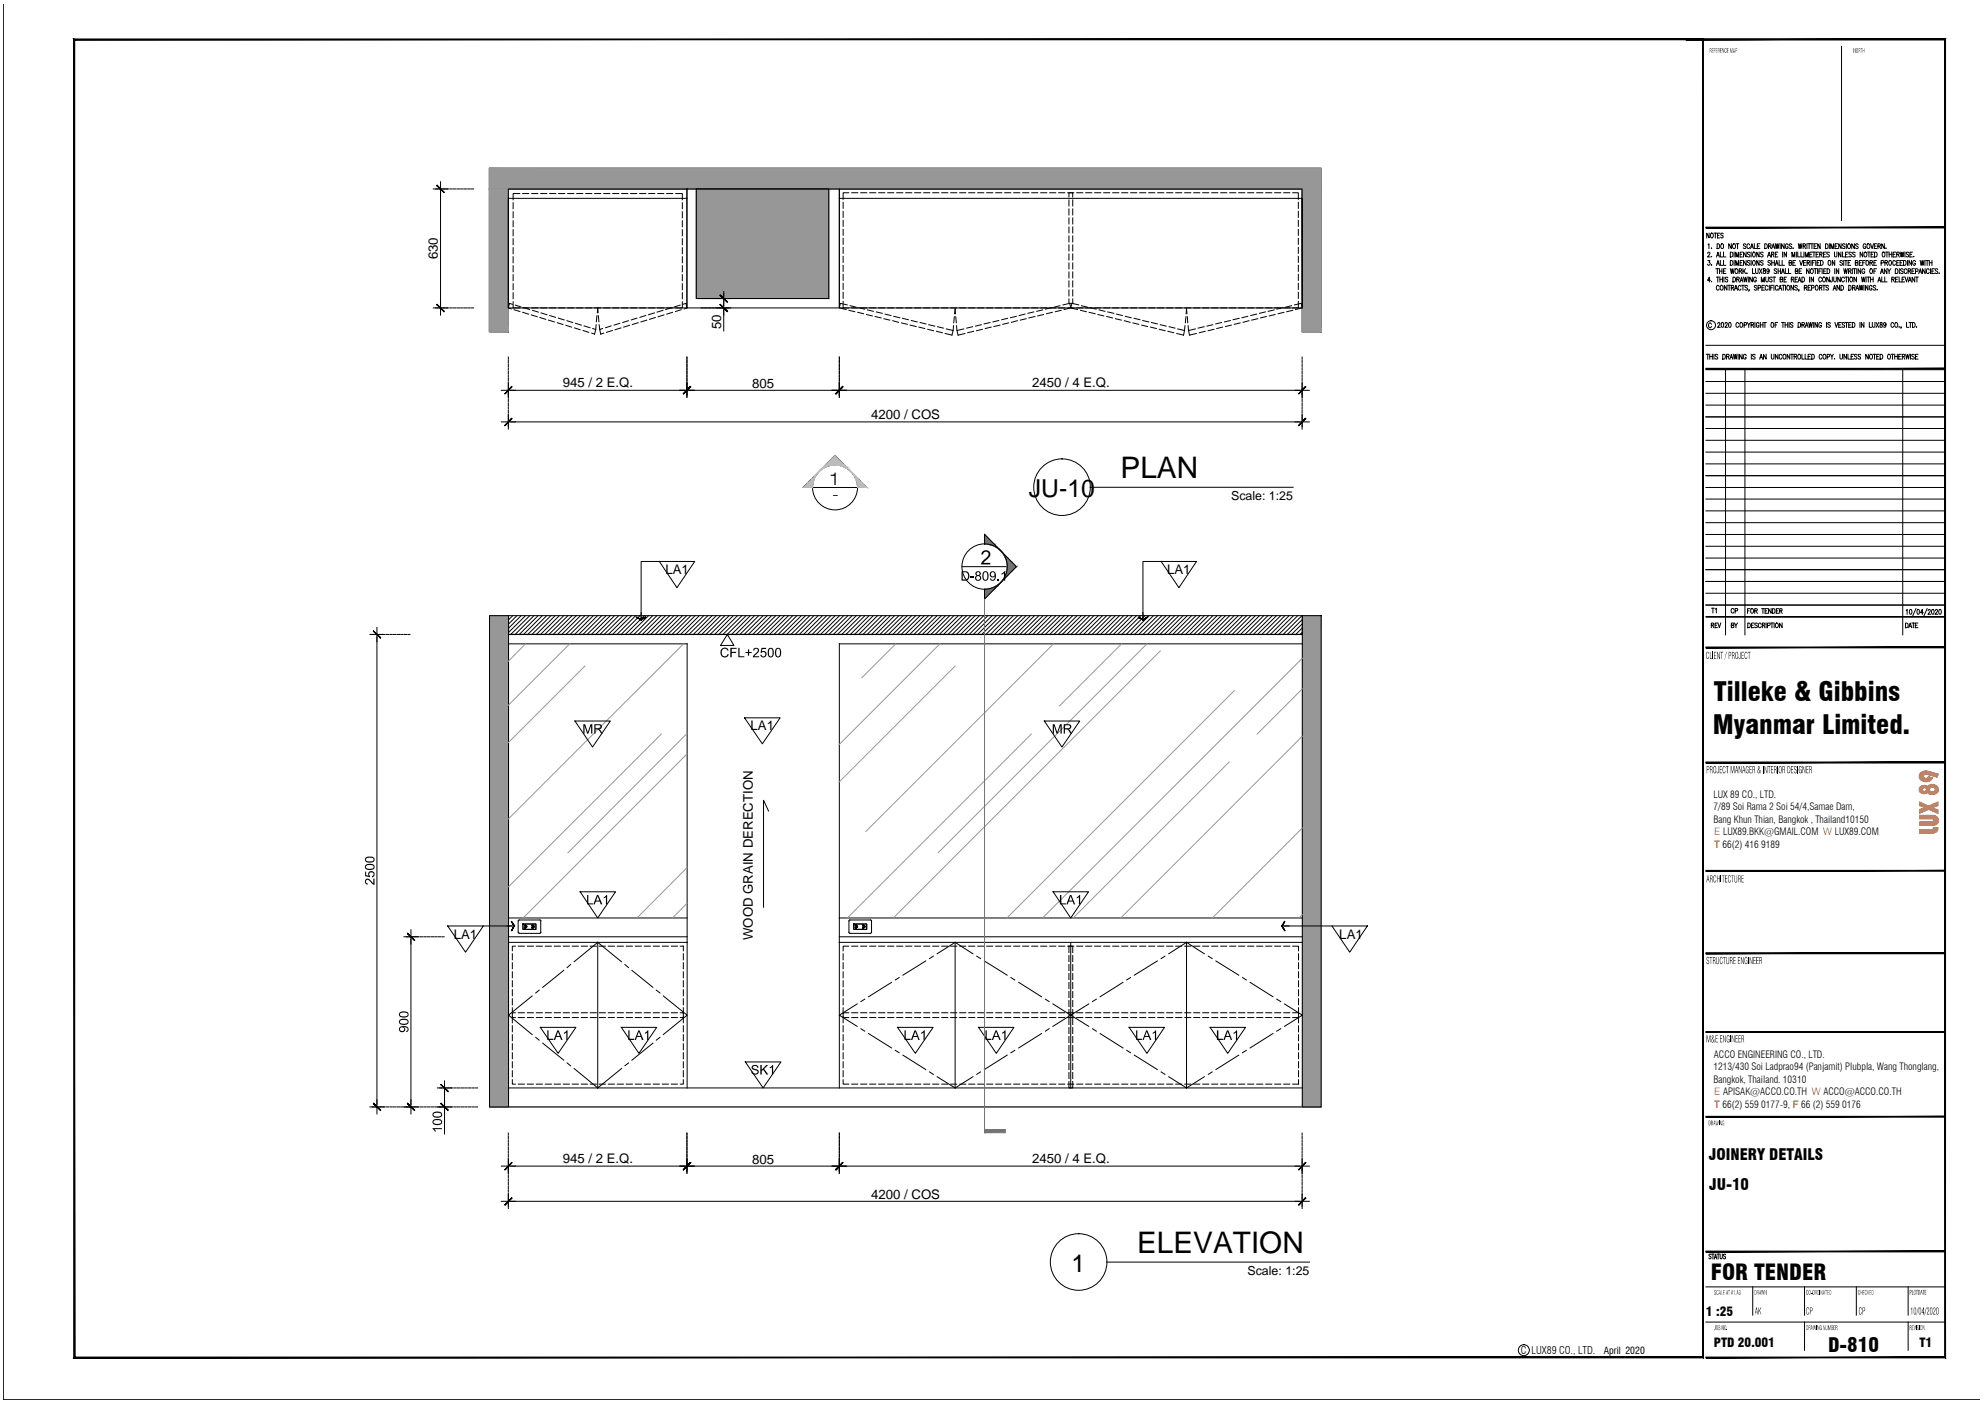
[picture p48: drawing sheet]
<svg xmlns="http://www.w3.org/2000/svg" width="420mm" height="297mm" viewBox="0 0 420 297" stroke-linecap="round" stroke-linejoin="round" font-family="sans-serif">
<defs><g id="words">
<g font-size="6.3">
<text x="237.2" y="101.2">PLAN</text>
<text x="240.7" y="265.2">ELEVATION</text>
</g>
<g font-size="5.6">
<text x="362.8" y="148.4">Tilleke &amp; Gibbins</text>
<text x="362.5" y="155.4">Myanmar Limited.</text>
</g>
<g font-size="5.2">
<text x="217.8" y="105.3">JU-10</text>
<text x="226.8" y="269.3">1</text>
</g>
<text font-size="4.7" x="362.1" y="271.1">FOR TENDER</text>
<text font-size="4.2" x="387" y="286.2">D-810</text>
<text font-size="3.6" x="175.5" y="102.6">1</text>
<g font-size="3.3">
<text x="361.7" y="245.6">JOINERY DETAILS</text>
<text x="361.8" y="251.8">JU-10</text>
</g>
<g font-size="2.8">
<text x="92.7" y="54.9" transform="rotate(-90 92.7 54.9)">630</text>
<text x="152.6" y="69.7" transform="rotate(-90 152.6 69.7)">50</text>
<text x="119.1" y="82">945 / 2 E.Q.</text>
<text x="159.2" y="82.1">805</text>
<text x="218.5" y="82">2450 / 4 E.Q.</text>
<text x="184.4" y="88.8">4200 / COS</text>
<text x="176.2" y="105.6">-</text>
<text x="140.8" y="121.5">LA1</text>
<text x="247" y="121.5">LA1</text>
<text x="158.9" y="154.6">LA1</text>
<text x="96" y="198.7">LA1</text>
<text x="159.4" y="199" transform="rotate(-90 159.4 199)">WOOD GRAIN DERECTION</text>
<text x="283.5" y="198.7">LA1</text>
<text x="119.1" y="246.2">945 / 2 E.Q.</text>
<text x="159.2" y="246.4">805</text>
<text x="218.5" y="246.2">2450 / 4 E.Q.</text>
<text x="184.4" y="253.8">4200 / COS</text>
</g>
<g font-size="2.7">
<text x="361.1" y="278.6">1 :25</text>
<text x="362.8" y="285.2">PTD 20.001</text>
<text x="406.3" y="285.2">T1</text>
</g>
<g font-size="2.6">
<text x="260.6" y="105.9">Scale: 1:25</text>
<text x="264.1" y="269.9">Scale: 1:25</text>
</g>
<g font-size="2.2" fill="#f26722">
<text x="362.8" y="176.8">E LUX89.BKK@GMAIL.COM W LUX89.COM</text>
<text x="362.8" y="179.5">T 66(2) 416 9189</text>
<text x="362.8" y="231.9">E APISAK@ACCO.CO.TH W ACCO@ACCO.CO.TH</text>
<text x="362.8" y="234.5">T 66(2) 559 0177-9, F 66 (2) 559 0176</text>
</g>
<text font-size="2.2" x="321.9" y="286.7">C LUX89 CO., LTD.</text>
<g font-size="2.1">
<text x="362.7" y="168.9">LUX 89 CO., LTD.</text>
<text x="362.7" y="171.5">7/89 Soi Rama 2 Soi 54/4,Samae Dam,</text>
<text x="362.7" y="174.2">Bang Khun Thian, Bangkok , Thailand10150</text>
<text x="362.7" y="226.6">1213/430 Soi Ladprao94 (Panjamit) Plubpla, Wang Thonglang,</text>
<text x="362.8" y="223.9">ACCO ENGINEERING CO., LTD.</text>
<text x="362.7" y="229.2">Bangkok, Thailand. 10310</text>
<text x="339.5" y="286.6">April 2020</text>
</g>
</g></defs>
<!-- layer: D-JOIN -->
<g fill="none" stroke="#000" stroke-width=".21">
<path d="M107.6 40h37.8v25.2h-37.8zM145.4 40h32.3v25.2h-32.3zM145.4 40h-37.8v25.2v-23.2h37.8M177.7 40h97.9v25.2h-97.9zM177.7 40h97.9l.1 25.2-.1-23.2h-97.9M107.6 130.3h168.1v4h-168.1zM108.5 130.3l-.9 .9M109.4 130.3l-1.8 1.8M110.3 130.3l-2.7 2.7M111.2 130.3l-3.6 3.6M112.1 130.3l-4 4M113 130.3l-4 4"/>
<path d="M113.9 130.3l-4 4M114.8 130.3l-4 4M115.7 130.3l-4 4M116.6 130.3l-4 4M117.5 130.3l-4 4M118.4 130.3l-4 4M119.3 130.3l-4 4M120.2 130.3l-4 4M121.1 130.3l-4 4M122 130.3l-4 4M122.9 130.3l-4 4M123.8 130.3l-4 4"/>
<path d="M124.7 130.3l-4 4M125.6 130.3l-4 4M126.5 130.3l-4 4M127.4 130.3l-4 4M128.3 130.3l-4 4M129.2 130.3l-4 4M130.1 130.3l-4 4M131 130.3l-4 4M131.9 130.3l-4 4M132.8 130.3l-4 4M133.7 130.3l-4 4M134.6 130.3l-4 4"/>
<path d="M135.5 130.3l-4 4M136.4 130.3l-4 4M137.3 130.3l-4 4M138.2 130.3l-4 4M139.1 130.3l-4 4M139.9 130.3l-3.9 4M140.9 130.3l-4.1 4M141.8 130.3l-4.1 4M142.6 130.3l-3.9 4M143.5 130.3l-3.9 4M144.5 130.3l-4.1 4M145.4 130.3l-4.1 4"/>
<path d="M146.2 130.3l-4 4M147.1 130.3l-3.9 4M148 130.3l-4 4M149 130.3l-4.1 4M149.8 130.3l-4 4M150.7 130.3l-3.9 4M151.6 130.3l-4 4M152.5 130.3l-4 4M153.4 130.3l-4 4M154.3 130.3l-4 4M155.2 130.3l-4 4M156.1 130.3l-4 4"/>
<path d="M157 130.3l-4 4M157.9 130.3l-4 4M158.8 130.3l-4 4M159.7 130.3l-4 4M160.6 130.3l-4 4M161.5 130.3l-4 4M162.4 130.3l-4 4M163.3 130.3l-4 4M164.2 130.3l-4 4M165.1 130.3l-4 4M166 130.3l-4 4M166.9 130.3l-4 4"/>
<path d="M167.8 130.3l-4 4M168.7 130.3l-4 4M169.6 130.3l-4 4M170.5 130.3l-4 4M171.4 130.3l-4 4M172.3 130.3l-4 4M173.2 130.3l-4 4M174.1 130.3l-4 4M175 130.3l-4 4M175.9 130.3l-4 4M176.8 130.3l-4 4M177.7 130.3l-4 4"/>
<path d="M178.6 130.3l-4 4M179.5 130.3l-4 4M180.4 130.3l-4 4M181.3 130.3l-4 4M182.2 130.3l-4 4M183.1 130.3l-4 4M184 130.3l-4 4M184.9 130.3l-4 4M185.7 130.3l-3.9 4M186.7 130.3l-4 4M187.6 130.3l-4.1 4M188.5 130.3l-4 4"/>
<path d="M189.3 130.3l-3.9 4M190.3 130.3l-4 4M191.2 130.3l-4.1 4M192.1 130.3l-4.1 4M192.9 130.3l-3.9 4M193.8 130.3l-3.9 4M194.8 130.3l-4.1 4M195.7 130.3l-4.1 4M196.5 130.3l-3.9 4M197.4 130.3l-4 4M198.4 130.3l-4.1 4M199.2 130.3l-4 4"/>
<path d="M200.1 130.3l-4 4M201 130.3l-4 4M201.9 130.3l-4 4M202.8 130.3l-4 4M203.7 130.3l-4 4M204.6 130.3l-4 4M205.5 130.3l-4 4M206.4 130.3l-4 4M207.3 130.3l-4 4M208.2 130.3l-4 4M209.1 130.3l-4 4M210 130.3l-4 4"/>
<path d="M210.9 130.3l-4 4M211.8 130.3l-4 4M212.7 130.3l-4 4M213.6 130.3l-4 4M214.5 130.3l-4 4M215.4 130.3l-4 4M216.3 130.3l-4 4M217.2 130.3l-4 4M218.1 130.3l-4 4M219 130.3l-4 4M219.9 130.3l-4 4M220.8 130.3l-4 4"/>
<path d="M221.7 130.3l-4 4M222.6 130.3l-4 4M223.5 130.3l-4 4M224.4 130.3l-4 4M225.3 130.3l-4 4M226.2 130.3l-4 4M227.1 130.3l-4 4M228 130.3l-4 4M228.9 130.3l-4 4M229.8 130.3l-4 4M230.7 130.3l-4 4M231.5 130.3l-3.9 4"/>
<path d="M232.5 130.3l-4 4M233.4 130.3l-4.1 4M234.3 130.3l-4 4M235.1 130.3l-3.9 4M236.1 130.3l-4 4M237 130.3l-4.1 4M237.9 130.3l-4 4M238.7 130.3l-3.9 4M239.6 130.3l-3.9 4M240.6 130.3l-4.1 4M241.5 130.3l-4.1 4M242.3 130.3l-3.9 4"/>
<path d="M243.2 130.3l-3.9 4M244.2 130.3l-4.1 4M245.1 130.3l-4.1 4M245.9 130.3l-4 4M246.8 130.3l-3.9 4M247.7 130.3l-4 4M248.7 130.3l-4.1 4M249.5 130.3l-4 4M250.4 130.3l-3.9 4M251.3 130.3l-4 4M252.2 130.3l-4 4M253.1 130.3l-4 4"/>
<path d="M254 130.3l-4 4M254.9 130.3l-4 4M255.8 130.3l-4 4M256.7 130.3l-4 4M257.6 130.3l-4 4M258.5 130.3l-4 4M259.4 130.3l-4 4M260.3 130.3l-4 4M261.2 130.3l-4 4M262.1 130.3l-4 4M263 130.3l-4 4M263.9 130.3l-4 4"/>
<path d="M264.8 130.3l-4 4M265.7 130.3l-4 4M266.6 130.3l-4 4M267.5 130.3l-4 4M268.4 130.3l-4 4M269.3 130.3l-4 4M270.2 130.3l-4 4M271.1 130.3l-4 4M272 130.3l-4 4M272.9 130.3l-4 4M273.8 130.3l-4 4M274.7 130.3l-4 4"/>
<path d="M275.6 130.3l-4 4M275.7 131.1l-3.2 3.2M275.7 132l-2.3 2.3M275.7 132.9l-1.4 1.4M275.7 133.9l-.5 .4"/>
</g>
<!-- layer: D-ELEV-LITE -->
<g fill="none" stroke="#000" stroke-width=".21">
<path d="M103.6 35.6h176v4.4h-176zM103.6 40h4v30.3h-4zM147.4 40h28v23.2h-28zM275.6 40h4v30.3h-4zM107.6 136.3h37.8v94M275.7 136.3h-98v94M107.6 198.3h37.8M107.6 194.4h37.8M107.6 199.5h37.8M126.5 199.5v30.8M177.7 198.3h98M177.7 194.4h98"/>
<path d="M177.7 199.5h98M202.2 199.5v30.8M226.6 199.5v30.8M251.1 199.5v30.8M107.6 230.3h168.1"/>
</g>
<!-- layer: D-ELEV-VFIN -->
<g fill="#979797" stroke="#979797" stroke-width=".21">
<path d="M103.6 35.6l176 4.4v-4.4zM103.6 35.6l176 4.4h-176z"/>
<path d="M147.4 40l28 23.2v-23.2zM147.4 40l28 23.2h-28z"/>
<path d="M103.6 40l4 30.3v-30.3zM103.6 40l4 30.3h-4z"/>
<path d="M275.6 40l4 30.3v-30.3zM275.6 40l4 30.3h-4z"/>
<path d="M275.7 130.3v104.1l3.9-104.1zM279.6 130.3v104.1h-3.9z"/>
<path d="M103.6 130.3v104.1l4-104.1zM107.6 130.3v104.1h-4z"/>
</g>
<!-- layer: D-JOIN-HIDD -->
<g fill="none" stroke="#000" stroke-width=".21">
<path d="M108.6 42.9v1.3M108.6 44.8v1.3M108.6 46.7v1.3M108.6 48.6v1.3M108.6 50.5v1.3M108.6 52.5v1.2M108.6 54.4v1.2M108.6 56.3v1.2M108.6 58.2v1.2M110 41h-1.4v1.3M110.6 41h1.3M112.6 41h1.2"/>
<path d="M114.5 41h1.2M116.4 41h1.2M118.3 41h1.2M120.2 41h1.2M122.1 41h1.2M124 41h1.3M125.9 41h1.3M127.8 41h1.3M129.7 41h1.3M131.6 41h1.3M133.5 41h1.3M135.4 41h1.3"/>
<path d="M137.3 41h1.3M139.2 41h1.3M141.1 41h1.3M143 41h1.4v1.3M144.4 42.9v1.3M144.4 44.8v1.3M144.4 46.7v1.3M144.4 48.6v1.3M144.4 50.5v1.3M144.4 52.5v1.2M144.4 54.4v1.2M144.4 56.3v1.2"/>
<path d="M144.4 58.2v1.2M178.5 42.8v1.3M178.5 44.7v1.3M178.5 46.7v1.2M178.5 48.6v1.2M178.5 50.5v1.2M178.5 52.4v1.2M178.5 54.3v1.2M178.5 56.2v1.2M178.5 58.1v1.3M178.5 60v1.3M179.6 40.8h-1.1v1.4"/>
<path d="M180.3 40.8h1.3M182.2 40.8h1.3M184.1 40.8h1.3M186 40.8h1.3M187.9 40.8h1.3M189.8 40.8h1.3M191.7 40.8h1.3M193.6 40.8h1.3M195.5 40.8h1.3M197.4 40.8h1.3M199.3 40.8h1.3M201.2 40.8h1.3"/>
<path d="M203.1 40.8h1.3M205 40.8h1.3M207 40.8h1.2M208.9 40.8h1.2M210.8 40.8h1.2M212.7 40.8h1.2M214.6 40.8h1.2M216.5 40.8h1.2M218.4 40.8h1.3M220.3 40.8h1.3M222.2 40.8h1.3M224.1 40.8h1.3"/>
<path d="M226 40.8h1.3M226.3 41.7v-.9h.8v.9M226.3 42.3v1.3M226.3 44.2v1.3M226.3 46.1v1.3M226.3 48v1.3M226.3 50v1.2M226.3 51.9v1.2M226.3 53.8v1.2M226.3 55.7v1.2M226.3 57.6v1.2M226.3 59.5v1.2"/>
<path d="M227.1 42.3v1.3M227.1 44.2v1.3M227.1 46.1v1.3M227.1 48v1.3M227.1 50v1.2M227.1 51.9v1.2M227.1 53.8v1.2M227.1 55.7v1.2M227.1 57.6v1.2M227.1 59.5v1.2M227.9 40.8h1.3M229.8 40.8h1.3"/>
<path d="M231.7 40.8h1.3M233.6 40.8h1.3M235.5 40.8h1.3M237.4 40.8h1.3M239.3 40.8h1.3M241.2 40.8h1.3M243.1 40.8h1.3M245.1 40.8h1.2M247 40.8h1.2M248.9 40.8h1.2M250.8 40.8h1.2M252.7 40.8h1.2"/>
<path d="M254.6 40.8h1.2M256.5 40.8h1.3M258.4 40.8h1.3M260.3 40.8h1.3M262.2 40.8h1.3M264.1 40.8h1.3M266 40.8h1.3M267.9 40.8h1.3M269.8 40.8h1.3M271.7 40.8h1.3M273.6 40.8h1.2v1.4M274.8 42.8v1.3"/>
<path d="M274.8 44.7v1.3M274.8 46.7v1.2M274.8 48.6v1.2M274.8 50.5v1.2M274.8 52.4v1.2M274.8 54.3v1.2M274.8 56.2v1.2M274.8 58.1v1.3M274.8 60v1.3M108.4 64.4l-.5-.2-.3 1 .6 .2M108.6 60.1v1.2M108.6 62v1.2"/>
<path d="M108.6 63.9v1.3h1.4M108.8 65.6l1.3 .4M109.1 64.6l1.2 .4M110.6 65.2h1.3M110.6 66.1l1.3 .4M110.9 65.2l1.2 .3M112.5 66.7l1.2 .4M112.6 65.2h1.2M112.7 65.7l1.2 .4M114.3 67.2l1.2 .4M114.5 65.2h1.2M114.5 66.3l1.3 .3"/>
<path d="M116.1 67.8l1.2 .4M116.4 65.2h1.2M116.4 66.8l1.2 .4M118 68.3l1.2 .4M118.2 67.4l1.2 .3M118.3 65.2h1.2M119.8 68.9l1.2 .4M120 67.9l1.2 .4M120.2 65.2h1.2M121.6 69.4l1.2 .4M121.8 68.5l1.2 .3M122.1 65.2h1.2"/>
<path d="M123.4 70l1.2 .4M123.6 69l1.3 .4M124 65.2h1.3M125.5 69.6l.6 .2-.3 .9-.5-.2M125.9 65.2h1.3M126.2 68.7l-.1 1.1M126.4 66.8l-.2 1.3M126.4 66.2l.1-1 .1 1M126.6 66.8l.2 1.3M126.8 68.7l.1 1.1M127.5 69.6l-.6 .2 .3 .9 .6-.2M127.8 65.2h1.3"/>
<path d="M129.4 69l-1.2 .4M129.6 70l-1.2 .4M129.7 65.2h1.3M131.2 68.5l-1.2 .3M131.4 69.4l-1.2 .4M131.6 65.2h1.3M133 67.9l-1.2 .4M133.3 68.9l-1.3 .4M133.5 65.2h1.3M134.8 67.4l-1.2 .3M135.1 68.3l-1.3 .4M135.4 65.2h1.3"/>
<path d="M136.7 66.8l-1.2 .4M136.9 67.8l-1.2 .4M137.3 65.2h1.3M138.5 66.3l-1.2 .3M138.7 67.2l-1.2 .4M139.2 65.2h1.3M140.3 65.7l-1.2 .4M140.5 66.7l-1.2 .4M141.1 65.2h1.3M142.1 65.2l-1.2 .3M142.4 66.1l-1.3 .4M144 64.6l-1.3 .4"/>
<path d="M144.2 65.6l-1.2 .4M144.4 63.9v1.3h-1.4M144.4 60.1v1.2M144.4 62v1.2M144.6 64.4l.6-.2 .2 1-.6 .2M178.5 63.8v1.4h1.1M178.5 61.9v1.3M179.3 64.6l-1.4-.4-.2 1 1.4 .3M179.7 65.7l1.2 .3M179.9 64.7l1.3 .3M180.3 65.2h1.3M181.6 66.1l1.2 .3"/>
<path d="M181.8 65.2l1.2 .2M182.2 65.2h1.3M183.4 66.6l1.2 .3M183.6 65.6l1.3 .3M184.1 65.2h1.3M185.2 67l1.3 .3M185.5 66l1.2 .3M186 65.2h1.3M187.1 67.5l1.2 .3M187.4 66.5l1.2 .3M187.9 65.2h1.3M189 67.9l1.2 .3"/>
<path d="M189.2 67l1.2 .3M189.8 65.2h1.3M190.8 68.4l1.3 .3M191 67.4l1.3 .3M191.7 65.2h1.3M192.6 68.8l1.3 .3M192.9 67.9l1.2 .3M193.6 65.2h1.3M194.5 69.3l1.2 .3M194.8 68.3l1.2 .3M195.5 65.2h1.3M196.4 69.7l1.2 .3"/>
<path d="M196.6 68.7l1.3 .3M197.4 65.2h1.3M198.2 70.1l1.3 .3M198.4 69.2l1.3 .3M199.3 65.2h1.3M200.3 69.6l1.4 .4-.2 1-1.4-.4M201.2 65.2h1.3M201.8 69l-.1 1M202 67.1l-.1 1.2M202 66.4l.2-1 .1 1M202.3 67.1l.1 1.2M202.5 69l.1 1"/>
<path d="M203.1 65.2h1.3M204 69.6l-1.4 .4 .2 1 1.4-.4M205 65.2h1.3M205.9 69.2l-1.3 .3M206.1 70.1l-1.3 .3M207 65.2h1.2M207.7 68.7l-1.2 .3M207.9 69.7l-1.2 .3M208.9 65.2h1.2M209.5 68.3l-1.2 .3M209.8 69.3l-1.2 .3M210.8 65.2h1.2"/>
<path d="M211.4 67.9l-1.2 .3M211.7 68.8l-1.3 .3M212.7 65.2h1.2M213.3 67.4l-1.3 .3M213.5 68.4l-1.3 .3M214.6 65.2h1.2M215.1 67l-1.2 .3M215.3 67.9l-1.2 .3M216.5 65.2h1.2M216.9 66.5l-1.2 .3M217.2 67.5l-1.2 .3M218.4 65.2h1.3"/>
<path d="M218.8 66l-1.2 .3M219.1 67l-1.3 .3M220.3 65.2h1.3M220.7 65.6l-1.3 .3M220.9 66.6l-1.2 .3M222.2 65.2h1.3M222.5 65.2l-1.2 .2M222.7 66.1l-1.2 .3M224.1 65.2h1.3M224.4 64.7l-1.3 .3M224.6 65.7l-1.2 .3M225 64.6l1.4-.4 .2 1-1.4 .3"/>
<path d="M226 65.2h1.3M226.3 63.3v.9h.8v-.9M226.3 61.4v1.3M227.1 61.4v1.3M227.9 65.2h1.3M228.3 64.6l-1.4-.4-.3 1 1.5 .3M228.7 65.7l1.2 .3M228.9 64.7l1.3 .3M229.8 65.2h1.3M230.5 66.1l1.3 .3M230.8 65.2l1.2 .2M231.7 65.2h1.3"/>
<path d="M232.4 66.6l1.2 .3M232.6 65.6l1.3 .3M233.6 65.2h1.3M234.3 67l1.2 .3M234.5 66l1.2 .3M235.5 65.2h1.3M236.1 67.5l1.2 .3M236.3 66.5l1.3 .3M237.4 65.2h1.3M238 67.9l1.2 .3M238.2 67l1.2 .3M239.3 65.2h1.3"/>
<path d="M239.8 68.4l1.2 .3M240.1 67.4l1.2 .3M241.2 65.2h1.3M241.7 68.8l1.2 .3M241.9 67.9l1.2 .3M243.1 65.2h1.3M243.5 69.3l1.3 .3M243.7 68.3l1.3 .3M245.1 65.2h1.2M245.4 69.7l1.2 .3M245.6 68.7l1.2 .3M247 65.2h1.2"/>
<path d="M247.2 70.1l1.2 .3M247.5 69.2l1.2 .3M248.9 65.2h1.2M249.3 69.6l1.4 .4-.2 1-1.4-.4M250.8 65.2h1.2M250.8 69l-.1 1M251 67.1l-.1 1.2M251.1 66.4v-1l.1 1M251.3 67.1l.1 1.2M251.5 69l.1 1M252.7 65.2h1.2M253 69.6l-1.4 .4 .2 1 1.4-.4"/>
<path d="M254.6 65.2h1.2M254.9 69.2l-1.3 .3M255.1 70.1l-1.2 .3M256.5 65.2h1.3M256.7 68.7l-1.2 .3M256.9 69.7l-1.2 .3M258.4 65.2h1.3M258.6 68.3l-1.3 .3M258.8 69.3l-1.3 .3M260.3 65.2h1.3M260.4 67.9l-1.2 .3M260.6 68.8l-1.2 .3"/>
<path d="M262.2 65.2h1.3M262.3 67.4l-1.3 .3M262.5 68.4l-1.2 .3M264.1 65.2h1.3M264.1 67l-1.2 .3M264.4 67.9l-1.3 .3M266 66.5l-1.3 .3M266 65.2h1.3M266.2 67.5l-1.2 .3M267.8 66l-1.2 .3M267.9 65.2h1.3M268 67l-1.2 .3"/>
<path d="M269.7 65.6l-1.3 .3M269.8 65.2h1.3M269.9 66.6l-1.2 .3M271.5 65.2l-1.2 .2M271.7 65.2h1.3M271.8 66.1l-1.3 .3M273.4 64.7l-1.3 .3M273.6 65.7l-1.2 .3M274 64.6l1.4-.4 .3 1-1.5 .3M274.8 63.8v1.4h-1.2M274.8 61.9v1.3M108.4 201.9v1.3"/>
<path d="M108.4 203.8v1.3M108.4 205.7v1.3M108.4 207.6v1.3M108.4 209.6v1.2M108.4 211.5v1.2M108.4 213.4v1.2M108.4 215.3v1.2M108.4 217.2v1.2M108.4 219.1v1.2M109.1 214.4h-.7v1h.7M109.1 200.3h-.7v1M109.7 215.4h1.3"/>
<path d="M109.7 214.4h1.3M109.7 200.3h1.3M111.6 215.4h1.3M111.6 214.4h1.3M111.6 200.3h1.3M113.5 215.4h1.3M113.5 214.4h1.3M113.5 200.3h1.3M115.4 215.4h1.3M115.4 214.4h1.3M115.4 200.3h1.3M117.3 215.4h1.3"/>
<path d="M117.3 214.4h1.3M117.3 200.3h1.3M119.2 215.4h1.3M119.2 214.4h1.3M119.2 200.3h1.3M121.1 215.4h1.3M121.1 214.4h1.3M121.1 200.3h1.3M123 215.4h1.3M123 214.4h1.3M123 200.3h1.3M125 215.4h1.2"/>
<path d="M125 214.4h1.2M125 200.3h1.2M126.9 215.4h1.2M126.9 214.4h1.2M126.9 200.3h1.2M128.8 215.4h1.2M128.8 214.4h1.2M128.8 200.3h1.2M130.7 215.4h1.2M130.7 214.4h1.2M130.7 200.3h1.2M132.6 215.4h1.2"/>
<path d="M132.6 214.4h1.2M132.6 200.3h1.2M134.5 215.4h1.2M134.5 214.4h1.2M134.5 200.3h1.2M136.4 215.4h1.3M136.4 214.4h1.3M136.4 200.3h1.3M138.3 215.4h1.3M138.3 214.4h1.3M138.3 200.3h1.3M140.2 215.4h1.3"/>
<path d="M140.2 214.4h1.3M140.2 200.3h1.3M142.1 215.4h1.3M142.1 214.4h1.3M142.1 200.3h1.3M144 214.4h.6v1h-.6M144 200.3h.6v1M144.6 201.9v1.3M144.6 203.8v1.3M144.6 205.7v1.3M144.6 207.6v1.3M144.6 209.6v1.2"/>
<path d="M144.6 211.5v1.2M144.6 213.4v1.2M144.6 215.3v1.2M144.6 217.2v1.2M144.6 219.1v1.2M178.5 201.9v1.3M178.5 203.8v1.3M178.5 205.7v1.3M178.5 207.6v1.3M178.5 209.6v1.2M178.5 211.5v1.2M178.5 213.4v1.2"/>
<path d="M178.5 215.3v1.2M178.5 217.2v1.2M178.5 219.1v1.2M179.6 200.3h-1.1v1M179.6 214.4h-1.1v1h1.1M180.3 215.4h1.3M180.3 214.4h1.3M180.3 200.3h1.3M182.2 215.4h1.3M182.2 214.4h1.3M182.2 200.3h1.3M184.1 215.4h1.3"/>
<path d="M184.1 214.4h1.3M184.1 200.3h1.3M186 215.4h1.3M186 214.4h1.3M186 200.3h1.3M187.9 215.4h1.3M187.9 214.4h1.3M187.9 200.3h1.3M189.8 215.4h1.3M189.8 214.4h1.3M189.8 200.3h1.3M191.7 215.4h1.3"/>
<path d="M191.7 214.4h1.3M191.7 200.3h1.3M193.6 215.4h1.3M193.6 214.4h1.3M193.6 200.3h1.3M195.5 215.4h1.3M195.5 214.4h1.3M195.5 200.3h1.3M197.4 215.4h1.3M197.4 214.4h1.3M197.4 200.3h1.3M199.3 215.4h1.3"/>
<path d="M199.3 214.4h1.3M199.3 200.3h1.3M201.2 215.4h1.3M201.2 214.4h1.3M201.2 200.3h1.3M203.1 215.4h1.3M203.1 214.4h1.3M203.1 200.3h1.3M205 215.4h1.3M205 214.4h1.3M205 200.3h1.3M207 215.4h1.2"/>
<path d="M207 214.4h1.2M207 200.3h1.2M208.9 215.4h1.2M208.9 214.4h1.2M208.9 200.3h1.2M210.8 215.4h1.2M210.8 214.4h1.2M210.8 200.3h1.2M212.7 215.4h1.2M212.7 214.4h1.2M212.7 200.3h1.2M214.6 215.4h1.2"/>
<path d="M214.6 214.4h1.2M214.6 200.3h1.2M216.5 215.4h1.2M216.5 214.4h1.2M216.5 200.3h1.2M218.4 215.4h1.3M218.4 214.4h1.3M218.4 200.3h1.3M220.3 215.4h1.3M220.3 214.4h1.3M220.3 200.3h1.3M222.2 215.4h1.3"/>
<path d="M222.2 214.4h1.3M222.2 200.3h1.3M224.1 215.4h1.3M224.1 214.4h1.3M224.1 200.3h1.3M226 215.4h1.3M226 214.4h1.3M226 200.3h1.3M226.3 201.7v-1.4h.8v1.4M226.3 202.3v1.3M226.3 204.2v1.3M226.3 206.1v1.3"/>
<path d="M226.3 208v1.3M226.3 209.9v1.3M226.3 211.8v1.3M226.3 213.7v1.3M226.3 215.6v1.3M226.3 217.6v1.2M226.3 219.5v1.2M227.1 202.3v1.3M227.1 204.2v1.3M227.1 206.1v1.3M227.1 208v1.3M227.1 209.9v1.3"/>
<path d="M227.1 211.8v1.3M227.1 213.7v1.3M227.1 215.6v1.3M227.1 217.6v1.2M227.1 219.5v1.2M227.9 215.4h1.3M227.9 214.4h1.3M227.9 200.3h1.3M229.8 215.4h1.3M229.8 214.4h1.3M229.8 200.3h1.3M231.7 215.4h1.3"/>
<path d="M231.7 214.4h1.3M231.7 200.3h1.3M233.6 215.4h1.3M233.6 214.4h1.3M233.6 200.3h1.3M235.5 215.4h1.3M235.5 214.4h1.3M235.5 200.3h1.3M237.4 215.4h1.3M237.4 214.4h1.3M237.4 200.3h1.3M239.3 215.4h1.3"/>
<path d="M239.3 214.4h1.3M239.3 200.3h1.3M241.2 215.4h1.3M241.2 214.4h1.3M241.2 200.3h1.3M243.1 215.4h1.3M243.1 214.4h1.3M243.1 200.3h1.3M245.1 215.4h1.2M245.1 214.4h1.2M245.1 200.3h1.2M247 215.4h1.2"/>
<path d="M247 214.4h1.2M247 200.3h1.2M248.9 215.4h1.2M248.9 214.4h1.2M248.9 200.3h1.2M250.8 215.4h1.2M250.8 214.4h1.2M250.8 200.3h1.2M252.7 215.4h1.2M252.7 214.4h1.2M252.7 200.3h1.2M254.6 215.4h1.2"/>
<path d="M254.6 214.4h1.2M254.6 200.3h1.2M256.5 215.4h1.3M256.5 214.4h1.3M256.5 200.3h1.3M258.4 215.4h1.3M258.4 214.4h1.3M258.4 200.3h1.3M260.3 215.4h1.3M260.3 214.4h1.3M260.3 200.3h1.3M262.2 215.4h1.3"/>
<path d="M262.2 214.4h1.3M262.2 200.3h1.3M264.1 215.4h1.3M264.1 214.4h1.3M264.1 200.3h1.3M266 215.4h1.3M266 214.4h1.3M266 200.3h1.3M267.9 215.4h1.3M267.9 214.4h1.3M267.9 200.3h1.3M269.8 215.4h1.3"/>
<path d="M269.8 214.4h1.3M269.8 200.3h1.3M271.7 215.4h1.3M271.7 214.4h1.3M271.7 200.3h1.3M273.6 200.3h1.3v1M273.6 214.4h1.3v1h-1.3M274.9 201.9v1.3M274.9 203.8v1.3M274.9 205.7v1.3M274.9 207.6v1.3M274.9 209.6v1.2"/>
<path d="M274.9 211.5v1.2M274.9 213.4v1.2M274.9 215.3v1.2M274.9 217.2v1.2M274.9 219.1v1.2M108.4 228.6v.9h.7M108.4 221v1.3M108.4 222.9v1.3M108.4 224.8v1.3M108.4 226.7v1.3M109.7 229.5h1.3M111.6 229.5h1.3"/>
<path d="M113.5 229.5h1.3M115.4 229.5h1.3M117.3 229.5h1.3M119.2 229.5h1.3M121.1 229.5h1.3M123 229.5h1.3M125 229.5h1.2M126.9 229.5h1.2M128.8 229.5h1.2M130.7 229.5h1.2M132.6 229.5h1.2M134.5 229.5h1.2"/>
<path d="M136.4 229.5h1.3M138.3 229.5h1.3M140.2 229.5h1.3M142.1 229.5h1.3M144.6 228.6v.9h-.6M144.6 221v1.3M144.6 222.9v1.3M144.6 224.8v1.3M144.6 226.7v1.3M178.5 228.6v.9h1.1M178.5 221v1.3M178.5 222.9v1.3"/>
<path d="M178.5 224.8v1.3M178.5 226.7v1.3M180.3 229.5h1.3M182.2 229.5h1.3M184.1 229.5h1.3M186 229.5h1.3M187.9 229.5h1.3M189.8 229.5h1.3M191.7 229.5h1.3M193.6 229.5h1.3M195.5 229.5h1.3M197.4 229.5h1.3"/>
<path d="M199.3 229.5h1.3M201.2 229.5h1.3M203.1 229.5h1.3M205 229.5h1.3M207 229.5h1.2M208.9 229.5h1.2M210.8 229.5h1.2M212.7 229.5h1.2M214.6 229.5h1.2M216.5 229.5h1.2M218.4 229.5h1.3M220.3 229.5h1.3"/>
<path d="M222.2 229.5h1.3M224.1 229.5h1.3M226 229.5h1.3M226.3 229v1.3h.8v-1.3M226.3 221.4v1.2M226.3 223.3v1.2M226.3 225.2v1.2M226.3 227.1v1.2M227.1 221.4v1.2M227.1 223.3v1.2M227.1 225.2v1.2M227.1 227.1v1.2"/>
<path d="M227.9 229.5h1.3M229.8 229.5h1.3M231.7 229.5h1.3M233.6 229.5h1.3M235.5 229.5h1.3M237.4 229.5h1.3M239.3 229.5h1.3M241.2 229.5h1.3M243.1 229.5h1.3M245.1 229.5h1.2M247 229.5h1.2M248.9 229.5h1.2"/>
<path d="M250.8 229.5h1.2M252.7 229.5h1.2M254.6 229.5h1.2M256.5 229.5h1.3M258.4 229.5h1.3M260.3 229.5h1.3M262.2 229.5h1.3M264.1 229.5h1.3M266 229.5h1.3M267.9 229.5h1.3M269.8 229.5h1.3M271.7 229.5h1.3"/>
<path d="M274.9 228.6v.9h-1.3M274.9 221v1.3M274.9 222.9v1.3M274.9 224.8v1.3M274.9 226.7v1.3"/>
</g>
<!-- layer: D-ELEV-VFIN -->
<path d="M147.4 40h28v23.2h-28z" fill="none" stroke="#000" stroke-width=".21"/>
<!-- layer: D-ELEV-MEDM -->
<path d="M107.6 134.3h168.1M103.6 234.4h176" fill="none" stroke="#000" stroke-width=".25"/>
<path d="M103.6 130.3h4v104.1h-4zM275.7 130.3h3.9v104.1h-3.9z" fill="none" stroke="#000" stroke-width=".21"/>
<!-- layer: D-ELEV-HIDD -->
<g fill="none" stroke="#000" stroke-width=".21">
<path d="M112.6 210.9l-5 4 5 4.1M113.4 219.6l.7 .6M114.1 209.6l-.7 .6M119.3 205.4l-4.4 3.6M120.8 204.2l-.8 .7M121.5 203.6l5-4.1 5.1 4.1M132.3 204.2l.7 .7M133.8 205.4l4.4 3.6M138.9 209.6l.8 .6M139.7 219.6l-.8 .6M140.4 210.9l5 4-5 4.1M181.4 212.6l-3.7 2.3 3.7 2.4"/>
<path d="M182.2 217.8l.8 .5M183 211.5l-.8 .5M183.8 218.8l4.9 3.1M188.7 208l-4.9 3M190.3 207l-.8 .5M195.9 203.5l-4.8 3M197.6 202.4l-.8 .5M198.4 201.9l3.8-2.4 3.7 2.4M206.7 202.4l.8 .5M208.4 203.5l4.8 3M214 207l.8 .5M215.6 208l4.9 3"/>
<path d="M220.5 218.8l-4.9 3.1M221.3 211.5l.8 .5M222.1 217.8l-.8 .5M222.9 212.6l3.7 2.3-3.7 2.4M230.4 212.6l-3.8 2.3 3.8 2.4M231.3 217.8l.8 .5M232.1 211.5l-.8 .5M232.9 218.8l4.8 3.1M237.7 208l-4.8 3M239.3 207l-.8 .5M245 203.5l-4.9 3M246.6 202.4l-.8 .5"/>
<path d="M247.4 201.9l3.7-2.4 3.8 2.4M255.8 202.4l.8 .5M257.4 203.5l4.8 3M263 207l.8 .5M264.6 208l4.8 3M269.4 218.8l-4.8 3.1M270.2 211.5l.9 .5M271.1 217.8l-.9 .5M271.9 212.6l3.8 2.3-3.8 2.4M114.9 220.9l4.4 3.6M120 225l.8 .6M121.5 226.2l5 4.1 5.1-4.1"/>
<path d="M133 225l-.7 .6M138.2 220.9l-4.4 3.6M189.5 222.4l.8 .5M191.1 223.4l4.8 3M196.8 226.9l.8 .6M198.4 228l3.8 2.3 3.7-2.3M207.5 226.9l-.8 .6M213.2 223.4l-4.8 3M214.8 222.4l-.8 .5M238.5 222.4l.8 .5M240.1 223.4l4.9 3M245.8 226.9l.8 .6"/>
<path d="M247.4 228l3.7 2.3 3.8-2.3M256.6 226.9l-.8 .6M262.2 223.4l-4.8 3M263.8 222.4l-.8 .5"/>
</g>
<!-- layer: D-ELEV-VFIN -->
<g fill="none" stroke="#979797" stroke-width=".21">
<path d="M111.2 136.3l-3.6 3.7M120.6 136.3l-13 13M144.7 136.3l-37.1 37.1M189.6 136.3l-7.2 7.2M199 136.3l-21.3 21.3M223 136.3l-39.7 39.7M237.4 136.3l-13.1 13.1M242.8 136.3l-44.2 44.3M245.6 137.8l-56.5 56.6M275.7 139.4l-55 55M123.8 141l-16.2 16.2M140 155.4l-32.4 32.3"/>
<path d="M145.4 155.3l-25.2 25.3M145.4 159.6l-34.7 34.8M202.2 141l-24.5 24.5M218.3 155.4l-38.9 39M261.3 146.2l-48.2 48.2M275.7 145.8l-9.6 9.6M275.7 155.9l-38.5 38.5M260.2 161.3l-33.1 33.1M275.7 175.3l-19.1 19.1M145.4 191.2l-3 3.2M145.4 183.7l-10.6 10.7M275.7 193.6l-.8 .8"/>
</g>
<!-- layer: A-FURN-EQPM -->
<g fill="none" stroke="#000" stroke-width=".21">
<path d="M109.7 195v2.4l.2 .2h4.4l.2-.2M110.7 195.6h2.7v1.2h-2.7zM111.1 195.9h.1v.1h-.2l.2-.1M111.1 196.4l.1 .1M111.2 196.5v-.2l-.1 .2-.1-.2h.2v.2M111.2 196.4v.1M111.3 196.4v-.1h-.3l.2 .3M111.3 195.9l-.1-.1-.2 .2h.3M111.3 196.4l-.1 .2M111.3 196.2l.1 .1M111.3 196.2h.2M111.4 196.1l.1 .2v-.2h-.2"/>
<path d="M111.4 196.1l-.1 .1M112.6 196h.2zM112.6 196.3h.2v.2h-.2zM112.6 196.3l.2 .1zM112.6 195.8h.2v.2h-.2zM112.7 196.4v.1M112.8 195.9h-.1M112.8 196.4l-.1 .1M112.9 196.2l.1 .1M112.9 196.1h.2M112.9 196.2h.2M113 196.1l-.1 .1"/>
<path d="M113.1 196.1l-.1 .2M114.5 195v2.4M114.5 195l-.2-.2h-4.4l-.2 .2M179.7 195v2.5l4.6 .1M180.7 195.6h2.8v1.2h-2.8zM181 196h.3zM181 196.3l.3 .1zM181.1 196.4l.1 .1M181.3 195.9h-.2M181.3 196.4l-.1 .1M181.3 196.4v-.1h-.3l.2 .3M181.3 196.2l.2-.1-.1 .2"/>
<path d="M181.3 196.2l.1 .1M181.3 196.1h.2l-.1 .2M181.3 196.2h.2M181.3 195.9l-.1-.1-.2 .2h.3M181.3 196.4l-.1 .2M182.6 196.3h.3l-.1 .2h-.2zM182.6 196.3l.2 .1zM182.6 195.8h.2l.1 .2h-.3zM182.7 195.9l-.1 .1h.2v-.1M182.7 195.9h.1M182.7 196.4v.1M182.8 195.9h-.1"/>
<path d="M182.8 196.4l-.1 .1M182.9 196.2l.1 .1M182.9 196.1h.2M182.9 196.2h.2M183 196.1l.1 .2zM183 196.1l-.1 .1M184.3 194.8h-4.4l-.2 .2M184.3 194.8l.2 .2M184.5 195v2.4l-.2 .2"/>
</g>
<!-- layer: D-DIM -->
<g fill="none" stroke="#000" stroke-width=".21">
<path d="M92.2 40h.5M92.9 40h.6M93.2 40.5v24.2M93.7 40h.5M94.5 40h.5M95.2 40h.5M96 40h.5M96.8 40h.5M97.5 40h.5M98.3 40h.5M99 40h.6M99.8 40h.4"/>
<path d="M92.2 65.2h.5M92.9 65.2h.6M93.7 65.2h.5M94.5 65.2h.5M95.2 65.2h.5M96 65.2h.5M96.8 65.2h.5M97.5 65.2h.5M98.3 65.2h.5M99 65.2h.6M99.8 65.2h.4M107.6 75.6v.5"/>
<path d="M107.6 76.3v.5M107.6 77.1v.5M107.6 77.9v.5M107.6 78.6v.5M107.6 79.4v.5M145.4 75.6v.5M145.4 76.3v.5M145.4 77.1v.5M145.4 77.9v.5M145.4 78.6v.5M145.4 79.4v.5M148.4 65.2h.5"/>
<path d="M148.4 63.2h.5M149.1 65.2h.5M149.1 63.2h.5M149.9 65.2h.5M149.9 63.2h.5M150.7 65.2h.5M150.7 63.2h.5M151.4 65.2h.5M151.4 63.2h.5M152.2 65.2h.5M152.2 63.2h.5M152.9 65.2h.5"/>
<path d="M152.9 63.2h.5M153.2 62.2v.5M153.2 65.7v4.4M153.7 65.2h.5M153.7 63.2h.5M177.7 75.6v.5M177.7 76.3v.5M177.7 77.1v.5M177.7 77.9v.5M177.7 78.6v.5M177.7 79.4v.5M275.6 75.6v.5"/>
<path d="M275.6 76.3v.5M275.6 77.1v.5M275.6 77.9v.5M275.6 78.6v.5M275.6 79.4v.5M107.6 80.1v.5M107.6 80.9v.5M107.6 81.7v.5M107.6 82.3v.6M107.6 83.1v.5M107.6 83.8v.5M107.6 84.6v.5"/>
<path d="M107.6 85.3v.6M107.6 86.1v.5M107.6 86.9v.5M107.6 87.6v.5M107.6 88.4v.5M107.6 89.2v.5M107.6 89.9v.4M108.1 82.6h36.8M108.1 89.3h167M145.4 80.1v.5M145.4 80.9v.5M145.4 81.7v.5"/>
<path d="M145.4 82.4v.5M145.4 83.2v.4M145.9 82.6h31.3M177.7 80.1v.5M177.7 80.9v.5M177.7 81.7v.5M177.7 82.4v.5M177.7 83.2v.4M178.2 82.6h96.9M275.6 80.1v.5M275.6 80.9v.5M275.6 81.7v.5"/>
<path d="M275.6 82.3v.6M275.6 83.1v.5M275.6 83.8v.5M275.6 84.6v.5M275.6 85.3v.6M275.6 86.1v.5M275.6 86.9v.5M275.6 87.6v.5M275.6 88.4v.5M275.6 89.2v.5M275.6 89.9v.4M78.8 134.3h.4"/>
<path d="M79.5 134.3h.5M79.8 134.8v99M80.2 134.3h.6M81 134.3h.5M81.8 134.3h.5M82.5 134.3h.5M83.3 134.3h.5M84.1 134.3h.5M84.8 134.3h.5M85.6 134.3h.5M86.3 134.3h.5M86 198.3h.4"/>
<path d="M86.7 198.3h.5M87 198.8v35M87.4 198.3h.6M88.2 198.3h.5M89 198.3h.5M89.7 198.3h.5M90.5 198.3h.5M91.3 198.3h.5M92 198.3h.5M92.8 198.3h.5M93.5 198.3h.5M78.8 234.4h.4"/>
<path d="M79.5 234.4h.5M80.2 234.4h.6M81 234.4h.5M81.8 234.4h.5M82.5 234.4h.5M83.3 234.4h.5M84.1 234.4h.5M84.8 234.4h.5M85.6 234.4h1.6M87.4 234.4h.6M88.2 234.4h.5M89 234.4h.5"/>
<path d="M89.7 234.4h.5M90.5 234.4h.5M91.3 234.4h.5M92 234.4h.5M92.8 234.4h1.5M93.1 230.3h.4M93.8 230.3h.5M94.1 230.8v3M94.1 234.4v5.7M94.6 234.4h.5M94.6 230.3h.5M95.3 234.4h.5"/>
<path d="M95.3 230.3h.5M96.1 234.4h.5M96.1 230.3h.5M96.8 234.4h.6M96.8 230.3h.6M97.6 234.4h.5M97.6 230.3h.5M98.4 234.4h.5M98.4 230.3h.5M99.1 234.4h.5M99.1 230.3h.5M99.9 234.4h.5"/>
<path d="M99.9 230.3h.5M100.7 234.4h.4M100.7 230.3h.4M107.6 239.9v.4M145.4 239.9v.4M177.7 239.9v.4M275.6 239.9v.4M107.6 240.6v.5M107.6 241.3v.6M107.6 242.1v.5M107.6 242.9v.5M107.6 243.6v.5"/>
<path d="M107.6 244.4v.5M107.6 245.2v.5M107.6 245.9v.5M107.6 246.7v.5M107.6 247.4v.5M107.6 248.1v.5M107.6 248.8v.5M107.6 249.6v.5M107.6 250.4v.5M107.6 251.1v.5M107.6 251.9v.5M107.6 252.6v.6"/>
<path d="M107.6 253.4v.5M107.6 254.2v.5M107.6 254.9v.5M108.1 246.9h36.8M108.1 254.3h167M145.4 240.6v.5M145.4 241.3v.6M145.4 242.1v.5M145.4 242.9v.5M145.4 243.6v.5M145.4 244.4v.5M145.4 245.2v.5"/>
<path d="M145.4 245.9v.5M145.4 246.7v.5M145.4 247.4v.5M145.9 246.9h31.3M177.7 240.6v.5M177.7 241.3v.6M177.7 242.1v.5M177.7 242.9v.5M177.7 243.6v.5M177.7 244.4v.5M177.7 245.2v.5M177.7 245.9v.5"/>
<path d="M177.7 246.7v.5M177.7 247.4v.5M178.2 246.9h96.9M275.6 240.6v.5M275.6 241.3v.6M275.6 242.1v.5M275.6 242.9v.5M275.6 243.6v.5M275.6 244.4v.5M275.6 245.2v.5M275.6 245.9v.5M275.6 246.7v.5"/>
<path d="M275.6 247.4v.5M275.6 248.1v.5M275.6 248.8v.5M275.6 249.6v.5M275.6 250.4v.5M275.6 251.1v.5M275.6 251.9v.5M275.6 252.6v.6M275.6 253.4v.5M275.6 254.2v.5M275.6 254.9v.5"/>
</g>
<!-- layer: 0 -->
<g fill="none" stroke="#000" stroke-width=".21">
<path d="M93.2 38.5v3M91.7 40h3M91.7 65.2h3M93.2 63.7v3M151.7 65.2h3M151.7 63.2h3M153.2 61.7v5M106.1 82.6h3M106.1 89.3h3M107.6 81.1v3M107.6 87.8v3M143.9 82.6h3"/>
<path d="M145.4 81.1v3M176.1 82.6h3M177.7 81.1v3M274.1 82.6h3M274.1 89.3h3M275.6 81.1v3M275.6 87.8v3M139.6 118.9h-3.9v11.8M245.8 118.9h-3.9v11.8M78.3 134.3h3M79.8 132.8v3M135.7 129.7v1.5"/>
<path d="M241.9 129.7v1.5M411.7 137.1v150.3M85.5 198.3h3M87 196.9v3M102.3 196h6.6M271.3 196h10.6M78.3 234.4h3M79.8 232.8v3M85.5 234.4h3M87 232.8v3M92.6 234.4h3M92.6 230.3h3"/>
<path d="M94.1 228.9v3M94.1 232.8v3M106.1 246.9h3M106.1 254.3h3M107.6 245.4v3M107.6 252.9v3M143.9 246.9h3M145.4 245.4v3M176.1 246.9h3M177.7 245.4v3M274.1 246.9h3M274.1 254.3h3"/>
<path d="M275.6 245.4v3M275.6 252.9v3"/>
</g>
<g fill="#000" stroke="#000" stroke-width=".21">
<path d="M92.4 39.3l1.6 1.4zM92.4 39.3l.1-.1 1.5 1.5z"/>
<path d="M92.4 64.5l1.6 1.4zM92.4 64.5l1.6 1.5z"/>
<path d="M152.4 62.5l1.6 1.4zM152.4 62.5l1.6 1.4-.1 .1z"/>
<path d="M152.4 64.5l1.5 1.5 .1-.1zM152.4 64.5l1.6 1.4z"/>
<path d="M108.3 81.8l-1.4 1.6 1.5-1.5zM108.3 81.8l-1.4 1.6z"/>
<path d="M108.3 88.6l-1.4 1.5 1.5-1.5zM108.3 88.6l-1.4 1.5z"/>
<path d="M146.1 81.8l-1.4 1.6zM146.1 81.8l.1 .1-1.5 1.5z"/>
<path d="M146.1 81.8l-1.4 1.6 1.5-1.5zM146.1 81.8l-1.4 1.6z"/>
<path d="M176.9 83.4l1.5-1.6zM178.4 81.8l-1.5 1.6z"/>
<path d="M178.4 81.8l-1.5 1.6zM178.4 81.8l-1.5 1.6z"/>
<path d="M276.3 81.8l-1.4 1.6zM276.3 81.8l.1 .1-1.5 1.5z"/>
<path d="M274.9 90l1.4-1.4zM276.3 88.6h.1l-1.5 1.5z"/>
<path d="M79 133.6l1.5 1.5 .1-.1zM79 133.6l1.6 1.4z"/>
<path d="M135.7 131.3l1-.6-.1-.1zM135.7 131.1l.9-.5-.9 .7zM134.7 130.7l1 .6v-.2zM134.7 130.6l1 .5-1-.4z"/>
<path d="M241.9 131.3l1-.6v-.1zM241.9 131.1l1-.5-1 .7zM240.9 130.7l1 .6v-.2zM241 130.6l.9 .5-1-.4z"/>
<path d="M86.2 197.6l1.5 1.5h.1zM86.2 197.6l1.6 1.5z"/>
<path d="M108.2 195.1l.7 .9zM108.2 195.1l.7 .9zM108.8 196l-.5 1.1 .6-1.1zM108.8 196l-.6 1z"/>
<path d="M271.3 196l.7 1zM271.3 196l.7 1zM271.9 195.1l-.6 .9h.1zM271.9 195.1l-.5 .9z"/>
<path d="M79.1 233.6l1.5 1.4zM79 233.6l1.6 1.4-.1 .1z"/>
<path d="M86.3 233.6l1.5 1.4zM86.2 233.6l1.6 1.4-.1 .1z"/>
<path d="M93.3 233.6l1.6 1.4-1.5-1.4zM93.3 233.6l1.5 1.5z"/>
<path d="M93.3 229.6l1.5 1.5zM93.3 229.6l1.6 1.5z"/>
<path d="M108.3 246.1l-1.4 1.6zM108.3 246.1l-1.4 1.6z"/>
<path d="M108.3 253.6l-1.4 1.5 1.5-1.4zM108.3 253.6l-1.4 1.5z"/>
<path d="M144.6 247.6l1.5-1.5zM146.1 246.1l-1.4 1.6z"/>
<path d="M146.1 246.1l-1.4 1.6zM146.1 246.1l-1.4 1.6z"/>
<path d="M176.9 247.6v.1l1.5-1.6zM178.4 246.1l-1.5 1.6z"/>
<path d="M178.4 246.1l-1.5 1.6zM176.9 247.6l1.5-1.5-1.5 1.6z"/>
<path d="M274.9 247.6l1.4-1.5zM276.3 246.1l-1.4 1.6z"/>
<path d="M274.9 255.1l1.4-1.5zM276.3 253.6l.1 .1-1.5 1.4z"/>
</g>
<!-- layer: D-DIM -->
<g fill="#000">
<path d="M77.3 184.5h.2v.8l.5 .1-.1-.2 .1-.5 .5-.3 .4 .1 .4 .4v.4l-.3 .4-.3 .1v-.3l.4-.2v-.4l-.3-.2h-.4l-.3 .3 .2 .7-1-.2zM77.4 186.2l.3-.2 .3 .1 1 .9v-1h.3v1.3l-.4-.1-1-.9a.38 .38 0 0 0-.4 .3 .38 .38 0 0 0 .3 .4v.3l-.5-.3-.1-.5zM91.6 238.8h1.9v.3h-1.5l.3 .4-.2 .1z"/>
<path d="M77.4 183.1l.6-.2 .9 .1 .4 .3-.1 .6-.6 .3-1-.1-.4-.4zM77.6 183.3h-.1a.65 .65 0 0 0 1 .6h.3a.43 .43 0 0 0 .2-.6 .43 .43 0 0 0-.6-.2z"/>
<path d="M77.3 181.7l.5-.3h.9l.5 .2 .1 .6-.4 .4h-1.1l-.5-.3zM77.6 181.7l-.1 .2a.68 .68 0 0 0 .9 .5l.5-.1 .2-.2a.71 .71 0 0 0-1.1-.5z"/>
<path d="M84.6 215.9l.5-.2 1 .1 .3 .2 .1 .6-.5 .4-1.2-.1-.4-.4zM84.8 216v.1a.47 .47 0 0 0 .1 .6 .47 .47 0 0 0 .5 0h.7a.46 .46 0 0 0 0-.6 .46 .46 0 0 0-.6-.2z"/>
<path d="M84.6 214.3l.6-.2 .9 .1 .4 .4v.4l-.5 .4-1.2-.1-.4-.4zM84.8 214.5l-.1 .1a.55 .55 0 0 0 .3 .6 .55 .55 0 0 0 .6 0l.7-.2v-.3l-.2-.2-.9-.1z"/>
<path d="M84.6 217.5l.4-.2h1l.4 .3 .1 .6-.5 .3v-.2l.2-.1 .1-.4-.3-.2-.5-.1 .3 .3-.1 .5-.3 .2h-.5l-.5-.4zM84.7 217.9a.43 .43 0 0 0 .8 0 .43 .43 0 0 0-.8 0z"/>
<path d="M91.6 237.2l.6-.3h.9l.4 .3 .1 .5-.5 .5h-1l-.5-.5zM91.8 237.3v.4l.3 .2 .8 .1 .4-.3a.61 .61 0 0 0-.2-.6 .61 .61 0 0 0-.7 .1z"/>
<path d="M91.7 235.6l.6-.3 .9 .1 .3 .2 .1 .5-.2 .4-.3 .1h-1.1l-.4-.4zM91.9 235.7l-.2 .3 .3 .3 .9 .1 .5-.3-.1-.3-.2-.2z"/>
</g>
<!-- layer: G-REFS -->
<g fill="none" stroke="#000" stroke-width=".21">
<path d="M203.6 120h9.5M208.4 115.2v-2.1l6.7 6.9-6.7 6.8v-2M208.4 115.1a4.8 4.8 0 0 1 4.8 4.9 4.8 4.8 0 0 1-4.8 4.8M230.7 103.2h43M234.2 267.2h43"/>
<circle cx="208.4" cy="120" r="4.8"/>
<circle cx="224.8" cy="103.1" r="6"/>
<circle cx="228.3" cy="267.2" r="6"/>
</g>
<!-- layer: DIM-RC LIGHT -->
<g fill="none" stroke="#000" stroke-width=".21">
<path d="M173.3 99.8a4.6 4.6 0 0 0-1.3 3.4h-2l6.7-6.8 6.8 6.8h-2a4.8 4.8 0 0 0-2.9-4.4 4.8 4.8 0 0 0-5.3 1zM170 103.2l6.7-6.8 6.8 6.8z"/>
<circle cx="176.7" cy="103.2" r="4.8"/>
</g>
<g fill="#fff" stroke="#fff" stroke-width=".21">
<path d="M170 103.2l2-.4v.4z"/>
<path d="M181.5 102.8l2 .4h-2z"/>
<path d="M170 103.2l2-.8v.4z"/>
<path d="M181.4 102.3l2.1 .9-2-.4z"/>
<path d="M181.3 101.8l2.2 1.4-2.1-.9z"/>
<path d="M181.1 101.3l2.4 1.9-2.2-1.4z"/>
<path d="M180.9 100.8l2.6 2.4-2.4-1.9z"/>
<path d="M170 103.2l2.8-2.7z"/>
<path d="M170 103.2l3-3z"/>
<path d="M176.7 96.4l3.2 3.2z"/>
<path d="M170 103.2l2.1-1-.1 .2zM170 103.2l2.1-1 .1-.3z"/>
<path d="M170 103.2l2.2-1.6v.3zM170 103.2l2.2-1.6 .1-.3z"/>
<path d="M170 103.2l2.5-2.1-.2 .2zM170 103.2l2.6-2.4z"/>
<path d="M180.5 100.3l3 2.9zM180.7 100.5l2.8 2.7z"/>
<path d="M176.7 96.4l.1 2-.5 .1zM176.7 96.4l-.8 2.1h.4zM176.7 96.4l-.8 2.1-.4 .1z"/>
<path d="M176.7 96.4l-1.2 2.2-.4 .1zM176.7 96.4l-1.9 2.4 .3-.1zM176.7 96.4l-1.9 2.4-.3 .2z"/>
<path d="M176.7 96.4l-2.2 2.6-.4 .2zM176.7 96.4l-3 3.1z"/>
<path d="M176.7 96.4l1.2 2.2-.5-.1zM176.7 96.4l.4 2.1h.3zM176.7 96.4l.4 2.1-.3-.1z"/>
<path d="M176.7 96.4l2.8 2.9-.4-.2zM176.7 96.4l1.8 2.4 .6 .3zM176.7 96.4l1.8 2.4-.6-.2z"/>
</g>
<path d="M173.3 99.8l3.4-3.4-6.7 6.8zM174.1 99.2l-.4 .3M180.4 100.1l3.1 3.1-6.8-6.8 6.8 6.8" fill="none" stroke="#fff" stroke-width=".21"/>
<g fill="#b9b9b9" stroke="#b9b9b9" stroke-width=".21">
<path d="M176.7 96.4l2 2h-4z"/>
<path d="M173.3 99.8l-.7 .7z"/>
<path d="M176.7 98.4l2.1 .1zM176.7 98.4l2.1 .1z"/>
<path d="M174.7 98.4h2zM174.7 98.5h1.1z"/>
<path d="M177.7 98.5l1.4 .3-.3-.3zM177.7 98.5l1.4 .3z"/>
<path d="M174.7 98.5l.2 .3 .9-.3zM174.7 98.5l.2 .3h-.5z"/>
<path d="M178.5 98.8l1 .4-.4-.4zM178.5 98.8l1 .4zM179.4 99.2l.7 .6z"/>
<path d="M174.4 98.8l-.3 .4 .8-.4zM173.9 99.2l.5-.4-.3 .4z"/>
<path d="M173.3 99.8l.6-.6zM173.3 99.8l.8-.6z"/>
<path d="M180.1 99.8l.7 .7zM180.1 99.8l.7 .7z"/>
<path d="M180.7 100.5l1 .9zM180.7 100.5l1 .9h-.6z"/>
<path d="M172.6 100.5l-.3 .9 .4-.9zM172.6 100.5l-.3 .9h-.5z"/>
<path d="M181.1 101.4l1.5 .9-.9-.9zM181.1 101.4l1.5 .9h-1.2z"/>
<path d="M171.8 101.4l.3 .9 .2-.9zM171.8 101.4l.3 .9h-1.2z"/>
<path d="M181.4 102.3l2.1 .9-.9-.9zM181.4 102.3l2.1 .9h-2z"/>
<path d="M170.9 102.3l1 .9 .2-.9zM170.9 102.3l1 .9h-1.9z"/>
</g>
<g fill="none" stroke="#000" stroke-width=".21">
<path d="M139.6 118.9h7.5l-3.8 5.5zM245.8 118.9h7.5l-3.8 5.5zM121.7 152.7h7.5l-3.8 5.5zM157.6 152h7.5l-3.7 5.5zM221.1 152.7h7.4l-3.7 5.5zM94.8 196h7.5l-3.8 5.6zM122.8 188.8h7.5l-3.8 5.6zM222.9 188.8h7.5l-3.8 5.6zM281.9 196h7.5l-3.7 5.6zM114.4 217.5h7.5l-3.8 5.5zM131.5 217.5h7.5l-3.8 5.5zM190 217.5h7.5l-3.8 5.5z"/>
<path d="M207.1 217.5h7.5l-3.7 5.5zM239 217.5h7.5l-3.7 5.5zM256.1 217.5h7.5l-3.7 5.5zM157.8 224.8h7.5l-3.8 5.5z"/>
</g>
<g fill="#000">
<path d="M123.5 153.3h.4l.5 1.7 .6-1.7h.4v2h-.3v-1.7l-.6 1.7h-.2l-.6-1.7v1.7h-.2zM222.8 153.3h.4l.6 1.7 .6-1.7h.3v2h-.2v-1.7l-.6 1.7h-.3l-.5-1.7v1.7h-.3zM124.3 189.5h.2v1.8h1v.2h-1.2zM127.8 189.9l.7-.4v2h-.2v-1.6l-.5 .3zM224.4 189.5h.2v1.8h1v.2h-1.2zM227.9 189.9l.7-.4v2h-.2v-1.6l-.4 .3zM115.9 218.1h.2v1.8h1v.3h-1.2zM119.4 218.7l.7-.6v2.1h-.2v-1.6l-.5 .3zM133 218.1h.3v1.8h.9v.3h-1.2zM136.5 218.7l.7-.6v2.1h-.2v-1.6l-.5 .3zM159.2 225.7l.3-.2h.6l.3 .2 .2 .4h-.3l-.2-.4h-.5a.32 .32 0 0 0-.2 .4 .32 .32 0 0 0 .4 .2l.8 .4v.4l-.2 .3-.9 .1-.5-.4v-.2l.2-.1 .3 .4h.5a.33 .33 0 0 0 .3-.4 .33 .33 0 0 0-.4-.2l-.7-.3zM160.9 225.5h.3v1l1-1h.4l-.9 .8 .9 1.2h-.4l-.7-1-.3 .3v.7h-.3z"/>
<path d="M162.9 226l.7-.5v2h-.2v-1.6l-.5 .3zM191.5 218.1h.2v1.8h1v.3h-1.2zM195 218.7l.7-.6v2.1h-.2v-1.6l-.5 .3zM208.6 218.1h.3v1.8h.9v.3h-1.2zM212.1 218.7l.7-.6v2.1h-.2v-1.6l-.5 .3zM240.5 218.1h.2v1.8h1v.3h-1.2zM244 218.7l.7-.6v2.1h-.2v-1.6l-.5 .3zM257.6 218.1h.3v1.8h1v.3h-1.3zM261.1 218.7l.8-.6v2.1h-.3v-1.6l-.5 .3z"/>
<path d="M125.8 153.3h1.2l.3 .2v.7l-.4 .2 .7 .9h-.4l-.6-.9h-.5v.9h-.3zM126.1 153.5v.7h.8a.33 .33 0 0 0 .2-.4 .33 .33 0 0 0-.4-.3z"/>
<path d="M225.2 153.3h1.2l.3 .2v.6l-.5 .3 .7 .9h-.3l-.7-.9h-.5v.9h-.2zM225.4 153.5v.7h.8a.33 .33 0 0 0 .3-.4 .33 .33 0 0 0-.5-.3z"/>
<path d="M126.4 189.5h.2l.9 2h-.3l-.3-.6h-.8l-.2 .6h-.3zM126.5 189.7l-.3 1h.7z"/>
<path d="M226.5 189.5h.3l.8 2h-.3l-.2-.6h-.9l-.2 .6h-.3zM226.6 189.7l-.3 1h.7z"/>
<path d="M118 218.1h.3l.8 2.1h-.3l-.3-.7h-.8l-.2 .7h-.3zM118.1 218.4l-.3 .9h.7z"/>
<path d="M135.1 218.1h.3l.8 2.1h-.3l-.2-.7h-.9l-.2 .7h-.3zM135.2 218.4l-.3 .9h.7z"/>
<path d="M193.6 218.1h.3l.8 2.1h-.3l-.2-.7h-.9l-.2 .7h-.3zM193.7 218.4l-.3 .9h.7z"/>
<path d="M210.7 218.1h.3l.8 2.1h-.3l-.2-.7h-.9l-.2 .7h-.3zM210.8 218.4l-.3 .9h.7z"/>
<path d="M242.6 218.1h.3l.8 2.1h-.3l-.3-.7h-.8l-.2 .7h-.3zM242.7 218.4l-.3 .9h.7z"/>
<path d="M259.7 218.1h.3l.8 2.1h-.3l-.2-.7h-.9l-.2 .7h-.3zM259.8 218.4l-.3 .9h.7z"/>
</g>
<!-- layer: G-REFS -->
<g fill="#757575" stroke="#757575" stroke-width=".21">
<path d="M208.4 124.8l2.1-.1z"/>
<path d="M208.4 113.1l2 2.1h-2z"/>
<path d="M210.6 115.7h.3l.3 .4z"/>
<path d="M211.8 116.6l.7 .7z"/>
<path d="M212.8 121.8h.5l-.9 .8z"/>
<path d="M210.7 124.2l.7-.5zM210.7 124.2h.3l.4-.5z"/>
<path d="M210 124.5l1-.3zM210 124.5h.7l.3-.3z"/>
<path d="M209.2 124.7l1.5-.2zM209.2 124.7h1.3l.2-.2z"/>
<path d="M208.4 124.8l2.1-.1zM208.4 124.8v2l2-2z"/>
<path d="M208.4 115.2h2zM209.2 115.2h1.3z"/>
<path d="M209.2 115.2h1.3l-.6 .2zM209.9 115.4h.7l-.1-.2z"/>
<path d="M209.9 115.4h.7v.3zM210.6 115.4v.3h.3z"/>
<path d="M210.9 115.7l.4 .4zM211.2 116.1l.6 .5z"/>
<path d="M212.4 117.3h.1l.3 .9zM212.5 117.3l.3 .9h.5z"/>
<path d="M212.8 118.2h.5l-.2 .8zM213.3 118.2l-.2 .8h1.1z"/>
<path d="M213.1 119h1.1l-1 1zM213.2 120h1.9l-.9-1zM213.2 120h1.9zM213.2 120h1.9z"/>
<path d="M213.2 120h1.9l-2 .9zM213.1 120.9h1.1l.9-.9z"/>
<path d="M213.1 120.9h1.1l-1.4 .9zM212.8 121.8h.5l.9-.9z"/>
<path d="M212.4 122.6l.9-.8zM212.4 122.6l-.6 .8 .7-.8z"/>
<path d="M208.4 239.8h4.4v-.7zM208.4 239.1h4.4l-4.4 .7z"/>
</g>
<!-- layer: G-REFS-IDEN -->
<g fill="#000">
<path d="M207.9 116.8l.4-.3h.6l.6 .4 .1 .7-.2 .4-1.2 1.2h1.4v.3h-2l.4-.8 1.2-1.2v-.4l-.4-.3-.4 .1-.3 .5h-.4zM205.4 122.1h.8v.2h-.8zM211.2 122.6h.2v.3h-.2zM212 121.4l.8-.5v2h-.3v-1.5l-.4 .3z"/>
<path d="M203.5 120.9h1.1l.4 .4 .2 .9-.4 .6-1.3 .1zM203.8 121.2v1.5l.8-.1 .3-.5-.1-.7-.2-.2z"/>
<path d="M206.5 121.2l.3-.3h.4l.4 .3v.4l-.3 .3 .4 .3v.4l-.4 .3h-.6l-.3-.3v-.5l.3-.3-.3-.3zM206.7 121.5a.35 .35 0 0 0 .7 0 .35 .35 0 0 0-.7 0zM206.6 122.4a.41 .41 0 0 0 .8 0 .41 .41 0 0 0-.8 0z"/>
<path d="M208.1 121.2l.3-.3h.4l.4 .5v1.1l-.3 .4h-.6l-.3-.3-.1-.9zM208.3 121.2l-.1 1.1 .3 .5 .4-.2v-1.1a.38 .38 0 0 0-.6-.3z"/>
<path d="M209.6 121.2l.3-.3h.4l.4 .4 .1 1.1-.5 .5h-.5l-.3-.3v-.1h.2l.2 .2 .3 .1 .4-.5v-.3l-.4 .3h-.3l-.3-.3zM209.7 121.6a.41 .41 0 0 0 .8 0 .41 .41 0 0 0-.8 0z"/>
</g>
<!-- layer: G-REFS -->
<path d="M208.4 126.8v113" fill="none" stroke="#757575" stroke-width=".21"/>
<!-- layer: FURN-2 -->
<path d="M162.7 171.7l-1.1-2.3v22.7" fill="none" stroke="#000" stroke-width=".21"/>
<path d="M154 134.3l1.3 2.4h-2.8z" fill="none" stroke="#000" stroke-width=".21"/>
<g fill="#000">
<path d="M152.6 137.5l.6-.4 .8 .2 .2 .4-.2 .1-.3-.4h-.6l-.3 .4v.6l.2 .5 .4 .1 .3-.1 .3-.4h.2l-.1 .4-.5 .3-.7-.1-.4-.6zM154.6 137.2h1.3v.2h-1v.6h.9v.3h-.9v.8h-.3zM156.3 137.2h.2v1.7h1.1v.2h-1.3zM158.3 137.5h.3v.5h.5v.3h-.5v.5h-.3v-.5h-.5v-.3h.5zM159.5 137.4l.3-.2 .8 .1 .1 .3-.1 .5-.9 .8h1v.2h-1.4l.2-.4 .9-.9-.1-.3-.3-.2-.3 .2v.3l-.3-.1zM161.2 137.2h1v.2h-.8l-.1 .6 .5-.2 .4 .5v.5l-.5 .4-.5-.1-.3-.4 .3-.1 .2 .3 .3 .1 .3-.3v-.4l-.3-.3-.7 .2z"/>
<path d="M162.7 137.3l.7-.1 .3 .4 .1 1-.2 .3-.3 .3-.5-.1-.3-.5v-.8zM163 137.4l-.2 .4v.9a.43 .43 0 0 0 .6 .2 .43 .43 0 0 0 .1-.6l-.1-.8z"/>
<path d="M164.2 137.4l.3-.2h.4l.4 .3v1l-.3 .6h-.6l-.3-.3-.1-.8zM164.5 137.4l-.2 .6v.7l.2 .2a.61 .61 0 0 0 .6-.2 .61 .61 0 0 0 0-.7l-.1-.5z"/>
</g>
<!-- layer: Xref-A3-PTD20.001|A-SHBD-LINE -->
<g fill="#000" stroke="#000" stroke-width=".21">
<path d="M15.6 8.3l.2 .1 344.7-.1zM15.8 8.4l344.7-.1-.1 .1zM360.5 8.3l-.1 .1 .1 279.1zM360.4 8.4l.1 279.1-.1-.2zM15.6 287.5h344.9l-.1-.2zM15.6 287.5l.2-.2h344.6zM15.6 8.3v279.2l.2-.2zM15.6 8.3l.2 .1v278.9z"/>
<path d="M356.9 8.3v.1l54.8-.1zM356.9 8.4l54.8-.1v.1z"/>
<path d="M356.9 8.3v.1l54.9-.1zM356.9 8.4l54.9-.1-.2 .1zM411.8 8.3l-.2 .1 .2 279.1zM411.6 8.4l.2 279.1-.2-.2zM361.1 287.5h50.7l-.2-.2zM361.1 287.3h50.5l-50.5 .2z"/>
<path d="M361.1 48.1v.2l50.6-.2zM361.1 48.3l50.6-.2v.2z"/>
<path d="M361.1 78v.1l50.6-.1zM361.1 78.1l50.6-.1v.1z"/>
<path d="M361.1 137v.2l50.6-.2zM361.1 137.2l50.6-.2v.2z"/>
<path d="M361.1 161.3v.2l50.6-.2zM361.1 161.5l50.6-.2v.2z"/>
<path d="M361.1 264.9v.1l50.6-.1zM361.1 265l50.6-.1v.1z"/>
</g>
<!-- layer: Xref-A3-PTD20.001|A-TTLB-NOTE -->
<g fill="none" stroke="#000" stroke-width=".21">
<path d="M389.8 9.8v36.9M361.5 53.6a.24 .24 0 0 1 .3-.2 .24 .24 0 0 1 .1 .4l-.5 .6h.6M361.5 55.2h.4l-.2 .3a.3 .3 0 0 1 .2 .5 .3 .3 0 0 1-.5 0M361.6 51.8l.1-.2v1M361.8 49.4v1l-.5-1v1M362 59.4h-.6l.4-.7v1M362.1 49.5l.2-.1a.52 .52 0 0 1 .4 .5 .52 .52 0 0 1-.4 .5l-.2-.4zM362.3 59.6h.1M362.3 56h.1M362.3 54.3h.1M362.3 52.5h.1M362.8 49.4h.5"/>
<path d="M363.1 49.4v1M363.2 56.9h.6M363.3 56.2l.3-1 .3 1M363.3 54.4l.3-1 .3 1M363.3 58.7h.6M363.5 51.6a.51 .51 0 0 1 .5 .5 .51 .51 0 0 1-.5 .5zM363.5 55.8h.3M363.5 54.1h.3M363.5 56.9v1M363.5 49.8h.3M363.6 58.7v1M364 56.9v1"/>
<path d="M364 57.4h.5M364 49.4h-.5v1h.5M364.1 58.7v1M364.1 59.1h.5M364.1 55.2v1h.5M364.1 53.4v1h.5M364.4 51.6a.49 .49 0 0 1 .4 .5 .49 .49 0 0 1-.4 .5 .71 .71 0 0 1 0-1zM364.5 56.9v1M364.6 58.7v1M364.7 49.5l-.1-.1-.4 .1 .1 .3 .4 .1a.28 .28 0 0 1-.1 .4 .28 .28 0 0 1-.4-.1M364.8 55.2v1h.5M364.8 53.4v1h.5"/>
<path d="M364.8 57.4h.3M364.9 58.7v1M365.3 56.9h-.5v1h.5M365.7 58.8l-.2-.1-.3 .1 .1 .3 .4 .2v.3l-.3 .1-.2-.2M366.3 56.9l.2 1 .1-1 .2 1 .3-1M366.3 55.2a.51 .51 0 0 1 .5 .5 .51 .51 0 0 1-.5 .5zM366.3 53.4a.51 .51 0 0 1 .5 .5 .51 .51 0 0 1-.5 .5zM366.5 51.6v1l-.6-1v1M366.8 58.7a.51 .51 0 0 1 .6 .5 .51 .51 0 0 1-.6 .5zM366.8 51.8l.1-.1a.48 .48 0 0 1 .5 .4 .48 .48 0 0 1-.3 .5 .51 .51 0 0 1-.3-.8zM367.1 53.4v1M367.1 55.2v1"/>
<path d="M367.4 56.9h.1a.49 .49 0 0 1 .4 .5 .49 .49 0 0 1-.5 .5l-.2-.4zM367.4 56.2v-1l.3 1 .3-1v1M367.4 54.4v-1l.3 1 .3-1v1M367.5 51.6h.5M367.6 59.1h.5v-.3l-.5-.1v1M367.8 51.6v1M367.9 59.1l.3 .6M368.1 57.4l.5-.1v-.4h-.5v1M368.3 59.7l.3-1 .3 1M368.3 55.6h.3M368.3 53.8h.3M368.4 59.4h.4"/>
<path d="M368.4 57.4l.3 .5M368.8 55.2h-.5v1h.5M368.8 53.4h-.5v1h.5M368.9 56.9v1M369 58.7l.3 1 .1-1 .2 1 .2-1M369.1 57.3l.4 .6M369.5 56.9l-.6 .7M369.6 51.8l-.3-.2-.3 .2 .1 .2 .3 .2a.27 .27 0 0 1 .1 .4 .27 .27 0 0 1-.4 0l-.1-.1M369.6 55.2v1l-.6-1v1M369.6 53.4v1l-.6-1v1M369.8 57.8h.1M370.1 58.7v1"/>
<path d="M370.4 51.9a.31 .31 0 0 0-.4-.3 .31 .31 0 0 0-.2 .4v.2a.31 .31 0 0 0 .2 .4 .31 .31 0 0 0 .4-.2M370.4 55.3a.27 .27 0 0 0-.4-.2 .27 .27 0 0 0-.1 .4l.4 .2a.28 .28 0 0 1 0 .4 .28 .28 0 0 1-.4-.1M370.4 53.5a.27 .27 0 0 0-.4-.1 .27 .27 0 0 0-.1 .4l.4 .2a.28 .28 0 0 1 0 .4 .28 .28 0 0 1-.4-.1M370.5 52.6l.3-1 .3 1M370.6 52.3h.4M370.7 53.4v1M370.7 55.2v1M370.9 58.7v1l-.5-1v1M371 56.9v1h.4M371.1 55.2a.51 .51 0 0 1 .5 .4 .51 .51 0 0 1-.3 .6 .58 .58 0 0 1-.2-1zM371.1 53.4h.1a.52 .52 0 0 1 .4 .5 .52 .52 0 0 1-.4 .5 .74 .74 0 0 1-.1-1zM371.3 51.6v1h.5"/>
<path d="M371.6 56.9v.9l.2 .1 .3-.1v-.9M371.8 58.9a.3 .3 0 0 0-.4-.2 .3 .3 0 0 0-.2 .4v.2a.31 .31 0 0 0 .3 .4 .31 .31 0 0 0 .3-.4h-.3M372 52.1h.3M372.3 55.2v1l-.5-1v1M372.3 53.4v1l-.5-1v1M372.4 56.9l.5 1M372.5 51.6h-.5v1h.5M372.8 59.7v-1l.4 1 .3-1v1M372.9 56.9l-.5 1M373.2 55.3l-.2-.1-.4 .1 .1 .2 .4 .2a.28 .28 0 0 1 0 .4 .28 .28 0 0 1-.5-.1M373.2 53.5l-.2-.1-.4 .1 .1 .2 .5 .4-.2 .3-.4-.1M373.3 56.9l-.1 .3a.54 .54 0 0 1 .5 .7 .33 .33 0 0 1-.5-.3 .33 .33 0 0 1 .4-.3l.1-.4z"/>
<path d="M373.5 51.6a.51 .51 0 0 1 .6 .5 .51 .51 0 0 1-.6 .5zM373.7 58.7v.7l.3 .3 .3-.3v-.7M374.1 54.4l.4-1 .3 1M374.3 54.1h.3M374.3 52.1h.5v-.4l-.5-.1v1M374.5 57.2l-.3 .3a.3 .3 0 0 1-.2-.3 .3 .3 0 0 1 .3-.3l.1 .8-.2 .2-.2-.1M374.6 52.1l.3 .5M374.8 55.3a.27 .27 0 0 0-.4-.2 .27 .27 0 0 0-.1 .4l.4 .2a.28 .28 0 0 1-.1 .4 .28 .28 0 0 1-.4-.1M375 53.8h.4v-.4h-.4v1M375 52.6l.4-1 .3 1M375 55.6h.6M375 55.2v1"/>
<path d="M375.1 58.8l-.2-.1-.3 .1v.3l.5 .2-.1 .3-.2 .1-.2-.2M375.1 52.3h.4M375.2 53.8l.3 .6M375.3 58.7h.5M375.5 58.7v1M375.6 55.2v1M375.8 56.2l.3-1 .3 1M375.8 51.6l.1 1 .3-1 .1 1 .2-1M375.8 53.8h.3M375.9 55.8h.4M376.1 57.1l-.2-.2h-.3v.3l.4 .3 .1 .3-.2 .1-.4-.1M376.3 53.4h-.5v1h.5"/>
<path d="M376.4 57.4h.5M376.4 56.9v1M376.6 55.2v1h.4M376.8 59.1h.5v-.3l-.5-.1v1l.5-.1v-.2l-.1-.3M376.8 51.6v1M376.9 56.9v1M377.1 57.9l.3-1 .3 1M377.2 55.2v1h.5M377.2 57.6h.4M377.3 53.4v1M377.6 51.6v1l-.5-1v1M377.6 59.1h.3"/>
<path d="M377.9 56.9v1h.5M378.1 58.7h-.5v1h.5M378.1 53.4v1l-.5-1v1M378.5 51.9a.31 .31 0 0 0-.4-.3 .31 .31 0 0 0-.2 .4l.2 .6 .4-.2v-.2h-.2M378.6 56.9v1h.4M378.7 55.6h.5v-.4h-.5v1l.5-.2v-.3l-.2-.1M379.2 59.1h.4l.1-.3-.5-.1v1M379.3 51.8l-.3-.2-.3 .2 .1 .2 .3 .2a.27 .27 0 0 1 .1 .4 .27 .27 0 0 1-.4 0l-.1-.1M379.3 54.4v-1l.3 1 .3-1v1M379.4 59.1l.3 .6M379.5 52.5h.1M379.5 55.6h.3"/>
<path d="M380 59.1h.3M380 57.4l.5-.1 .1-.2-.2-.2h-.4v1l.5-.1 .1-.2-.2-.2M380 55.2h-.5v1h.5M380.2 53.4v1M380.5 58.7h-.5v1h.5M380.5 53.4v1h.5M380.6 59.7l.3-1 .3 1M380.6 51.6l.2 1 .2-1 .2 1 .2-1M380.7 59.4h.4M380.8 57.4h.4M380.9 55.2l.3 1 .4-1M381.2 53.4v1h.5"/>
<path d="M381.3 56.9h-.5v1h.5M381.4 58.7a.51 .51 0 0 1 .6 .5 .51 .51 0 0 1-.6 .5zM381.7 52.1l.4-.1-.1-.4h-.3v1M381.7 55.6h.4M381.8 53.4v1M381.9 52.1l.3 .5M382.1 54.4v-1l.4 1 .3-1v1M382.3 55.2h-.6v1h.6M382.5 51.6v1M382.5 55.6h.5v-.4h-.5v1M382.6 51.6h.6M382.8 55.6l.2 .6"/>
<path d="M382.9 56.9v1l-.5-1v1M382.9 51.6v1M383 58.7v1M383.1 53.8h.3M383.3 51.6h.5M383.3 55.2v1M383.4 56.9a.49 .49 0 0 1 .4 .5 .49 .49 0 0 1-.4 .5l-.2-.4zM383.5 51.6v1M383.6 53.4h-.5v1h.5M383.6 55.6h.3M383.7 53.4h.5M383.9 58.7v1l-.5-1v1"/>
<path d="M383.9 56.9h.6M383.9 53.4v1M384 52.1h.3M384.1 55.2h-.5v1M384.2 56.9v1M384.3 55.2v1M384.4 53.8h.4M384.5 51.6h-.5v1h.5M384.6 55.6h.3M384.7 56.9v1M384.9 53.4h-.5v1h.5M385 57.4h.3"/>
<path d="M385.1 55.2h-.5v1h.5M385.2 53.8h.4v-.4h-.4v1M385.3 51.6v1l-.5-1v1M385.3 55.2a.51 .51 0 0 1 .6 .5 .51 .51 0 0 1-.6 .5zM385.4 53.8l.3 .6M385.5 56.9h-.5v1M385.6 58.9a.3 .3 0 0 0-.4-.2 .3 .3 0 0 0-.2 .4v.2a.3 .3 0 0 0 .2 .4 .3 .3 0 0 0 .4-.3M385.7 56.9v1M385.9 58.8l.1-.1a.49 .49 0 0 1 .4 .5 .49 .49 0 0 1-.5 .4l-.1-.3zM386 53.8h.3M386 57.4h.3M386.4 51.6a.51 .51 0 0 1 .6 .5 .51 .51 0 0 1-.6 .5z"/>
<path d="M386.5 53.4h-.5v1h.5M386.5 56.9h-.5v1h.5M386.7 56.9a.51 .51 0 0 1 .6 .5 .51 .51 0 0 1-.6 .5zM387 55.3l.1-.1a.51 .51 0 0 1 .5 .4 .51 .51 0 0 1-.3 .6 .55 .55 0 0 1-.3-.9zM387.2 58.7v1l-.5-1v1M387.2 53.5a.27 .27 0 0 0-.4-.1 .27 .27 0 0 0-.1 .4l.4 .2a.28 .28 0 0 1 0 .4 .28 .28 0 0 1-.4-.1M387.2 51.6v1M387.5 52.6v-1l.3 1 .3-1v1M387.8 58.7v.9h-.3l-.1-.2M388.1 58.7v.7l.3 .3 .2-.2 .1-.8M388.3 53.4v.9l.2 .1 .3-.1v-.9M388.4 55.2v1l-.6-1v1"/>
<path d="M388.4 56.9v1M388.4 52.1h.3M388.9 51.6h-.5v1h.5M389.2 56.9v1l-.5-1v1M389.5 58.7v1l-.5-1v1M389.7 53.4v1l-.5-1v1M389.7 51.6v1l-.5-1v1M390 55.3l-.2-.1-.3 .1v.2l.4 .2a.28 .28 0 0 1 0 .4 .28 .28 0 0 1-.4-.1M390 53.4v1h.5M390.3 56.9l.2 1 .1-1 .2 1 .2-1M390.3 55.2v1M390.4 58.9a.3 .3 0 0 0-.4-.2 .3 .3 0 0 0-.2 .4v.2a.3 .3 0 0 0 .2 .4 .3 .3 0 0 0 .4-.3"/>
<path d="M390.5 55.2h.5M390.5 51.8l-.2-.2-.3 .2v.2l.5 .2v.4l-.5-.1M390.5 58.7h.6M390.6 53.8h.3M390.7 55.2v1M390.8 51.6v1M390.8 58.7v1M391.1 53.4h-.5v1h.5M391.1 51.8l.1-.1a.48 .48 0 0 1 .6 .4 .48 .48 0 0 1-.4 .5 .51 .51 0 0 1-.3-.8zM391.2 55.6h.3M391.3 57.4h.4v-.5h-.4v1M391.3 58.7v1"/>
<path d="M391.5 57.4l.3 .5M391.6 58.8l.2-.1a.49 .49 0 0 1 .4 .5 .49 .49 0 0 1-.5 .4l-.2-.3zM391.7 55.2h-.5v1h.5M391.9 53.5l-.5-.1v.4l.4 .2 .1 .3-.2 .1-.3-.1M392.1 56.9v1M392.3 56.9h.5M392.5 51.6v1l-.5-1v1M392.5 56.9v1M392.7 53.5l-.2-.1-.4 .1 .1 .2 .5 .4-.2 .3-.4-.1M392.7 55.6h.5v-.4h-.5v1l.5-.2-.1-.4M393 58.7v1l-.6-1v1M393 56.9v1"/>
<path d="M393.3 51.8l-.2-.2-.3 .2v.2l.5 .4-.2 .2-.3-.1M393.6 55.6h.3M393.9 56.9v1l-.6-1v1M394 58.7l.2 1 .2-1 .2 1 .2-1M394.1 55.2h-.5v1h.5M394.3 53.4v1l-.6-1v1M394.3 55.6h.3M394.6 53.5l.2-.1a.49 .49 0 0 1 .4 .5 .49 .49 0 0 1-.5 .5l-.2-.4zM394.7 57.2a.3 .3 0 0 0-.4-.3 .3 .3 0 0 0-.2 .4v.2a.31 .31 0 0 0 .3 .4 .31 .31 0 0 0 .3-.4h-.2M394.8 55.2h-.5v1M395 51.9a.31 .31 0 0 0-.4-.3 .31 .31 0 0 0-.2 .4l.1 .6 .4-.1 .1-.3h-.3M395 55.3l.1-.1a.49 .49 0 0 1 .5 .5 .49 .49 0 0 1-.4 .5l-.2-.3z"/>
<path d="M395 58.7v1M395.2 58.7h.6M395.3 53.4h.5M395.4 51.6a.49 .49 0 0 1 .4 .5 .49 .49 0 0 1-.5 .5 .71 .71 0 0 1 .1-1zM395.5 58.7v1M395.6 53.4v1M395.8 55.6h.5v-.4h-.5v1M395.9 56.9h.1a.52 .52 0 0 1 .4 .5 .52 .52 0 0 1-.4 .5 .74 .74 0 0 1-.1-1zM395.9 51.6l.4 1 .3-1M395.9 59.1h.6M395.9 58.7v1M396.1 53.8h.3"/>
<path d="M396.1 55.6l.3 .6M396.5 58.7v1M396.6 53.4h-.5v1h.5M396.6 57.4h.3M396.6 55.6h.3M396.7 52.1h.4M396.8 53.4a.51 .51 0 0 1 .5 .5 .51 .51 0 0 1-.5 .5zM397.2 56.9h-.6v1M397.2 55.2h-.6v1h.6M397.2 51.6h-.5v1h.5M397.5 59.7l.3-1 .3 1M397.5 52.1h.5v-.4l-.5-.1v1"/>
<path d="M397.6 59.4h.4M397.7 52.1l.3 .5M398 57.9l.3-1 .3 1M398.1 57.6h.4M398.2 55.7l.4-.1 .1-.4h-.5v1M398.3 58.7v1h.5M398.5 53.4h.1a.52 .52 0 0 1 .4 .5 .52 .52 0 0 1-.4 .5 .74 .74 0 0 1-.1-1zM398.9 51.6v1l-.6-1v1M398.9 58.7v1h.5M399 55.6h.4l.1-.4h-.5v1M399.2 52.5h.1M399.1 53.4h.6"/>
<path d="M399.3 55.6l.2 .6M399.4 56.9v1l-.5-1v1M399.4 53.4v1M399.6 56.9l.3 .5v.5M399.9 53.8h.5M399.9 53.4v1M399.9 55.2a.51 .51 0 0 1 .5 .4 .51 .51 0 0 1-.2 .6 .58 .58 0 0 1-.3-1zM400.2 56.9l-.3 .5M400.4 59.1h.5v-.3l-.5-.1v1M400.4 53.4v1M400.7 59.1l.3 .6M400.7 53.8h.4"/>
<path d="M401.2 56.9a.51 .51 0 0 1 .5 .5 .51 .51 0 0 1-.5 .5zM401.2 55.4l-.2-.2a.52 .52 0 0 0-.4 .5 .52 .52 0 0 0 .4 .5l.2-.3M401.2 53.4h-.5v1h.5M401.2 59.1h.4M401.5 53.8h.4l.1-.3-.5-.1v1M401.5 55.6h.3M401.7 58.7h-.5v1h.5M401.7 53.8l.3 .6M402 58.7v1h.4M402 55.2h-.5v1h.5M402 56.9v1M402.2 53.4l.2 1 .2-1 .2 1 .2-1"/>
<path d="M402.2 55.6h.3M402.6 59.1h.3M402.7 55.2h-.5v1h.5M402.8 57.1l-.1-.2a.27 .27 0 0 0-.4 .1 .27 .27 0 0 0 .1 .4l.3 .1a.28 .28 0 0 1 0 .4 .28 .28 0 0 1-.4-.1M402.9 55.2a.51 .51 0 0 1 .6 .5 .51 .51 0 0 1-.6 .5zM403.1 58.7h-.5v1h.5M403.2 53.4v1M403.3 58.7l.2 1 .3-1M403.6 57.2a.3 .3 0 0 0-.3-.3 .3 .3 0 0 0-.3 .4v.2a.3 .3 0 0 0 .3 .4 .3 .3 0 0 0 .3-.2M403.8 55.2v1M403.9 57.4h.5v-.5h-.5v1M403.9 59.7l.3-1 .4 1"/>
<path d="M404 53.5a.27 .27 0 0 0-.4-.1 .27 .27 0 0 0-.1 .4l.4 .2a.28 .28 0 0 1 0 .4 .28 .28 0 0 1-.4-.1M404.1 59.4h.3M404.2 57.4l.2 .5M404.3 53.8h.3M404.6 55.2v1l-.5-1v1M404.7 57.4h.3M404.8 53.4h-.5v1h.5M405.1 54.3h.1M405.2 56.9h-.5v1h.5M405.3 58.7v1l-.6-1v1M405.5 57.4h.5l-.1-.5h-.4v1M405.5 55.4a.31 .31 0 0 0-.4-.2 .31 .31 0 0 0-.2 .3v.3a.32 .32 0 0 0 .3 .4 .32 .32 0 0 0 .3-.4h-.3"/>
<path d="M405.5 58.7h.5M405.8 58.7v1M406.1 57.9l.4-1 .3 1M406.3 57.6h.3M406.4 55.2l.2 1 .3-1 .1 1 .2-1M407.4 55.2v1M407.5 56.9v1l-.6-1v1M407.7 55.2h.5M407.9 55.2v1M408.3 57.2a.29 .29 0 0 0-.3-.3 .29 .29 0 0 0-.2 .4v.2a.29 .29 0 0 0 .2 .4 .29 .29 0 0 0 .3-.2M408.4 55.6h.5M408.4 55.2v1"/>
<path d="M408.6 56.9v1M408.9 57.4h.3M408.9 55.2v1M409.4 56.9h-.5v1h.5M410.2 57.1l-.2-.2h-.3l-.1 .3 .5 .3 .1 .3-.2 .1-.4-.1M410.4 57.8h.1M361.1 73.1h50.6M361.2 75h.5M361.5 75v1M361.9 75v1M361.9 75.5h.5M362.2 68.6a.3 .3 0 0 0-.3-.2 .3 .3 0 0 0-.3 .3v.3a.3 .3 0 0 0 .3 .4 .3 .3 0 0 0 .3-.3"/>
<path d="M362.4 75v1M362.8 75v1M363.6 75.1a.27 .27 0 0 0-.4-.1 .27 .27 0 0 0-.1 .4l.4 .2a.28 .28 0 0 1-.1 .4 .28 .28 0 0 1-.4-.1M363.6 68.5a.24 .24 0 0 1 .3-.2 .24 .24 0 0 1 .1 .4l-.5 .6h.6M363.9 60.7a.31 .31 0 0 0-.4-.3 .31 .31 0 0 0-.2 .4l.2 .6 .4-.2M364.3 60.4a.49 .49 0 0 1 .5 .5 .49 .49 0 0 1-.5 .5 .66 .66 0 0 1 0-1zM364.4 68.3a.51 .51 0 0 1 .5 .4 .51 .51 0 0 1-.3 .6l-.3-.2zM364.6 75a.51 .51 0 0 1 .6 .5 .51 .51 0 0 1-.6 .5zM365.2 68.5v-.2h.3l.1 .3-.5 .7h.5M365.2 78.2v56.2M365.4 75.5l.5-.1 .1-.3-.6-.1v1M365.5 60.4v1l-.5-1v1"/>
<path d="M365.7 60.4h.6M365.7 75.5l.3 .5M366 68.3a.5 .5 0 0 1 .5 .4 .5 .5 0 0 1-.3 .6l-.3-.2zM366 60.4v1M366.2 76l.3-1 .3 1M366.3 75.7h.4M366.5 60.9h.4l.1-.4-.5-.1v1M366.7 60.9l.3 .5M366.9 75l.2 1 .2-1 .2 1 .2-1M367.1 61.4l.3-1 .4 1M367.3 61.1h.4M367.9 75v1"/>
<path d="M368 68.5a.3 .3 0 0 0-.3-.2 .3 .3 0 0 0-.3 .4v.2a.31 .31 0 0 0 .3 .4 .31 .31 0 0 0 .3-.2M368.4 68.3h.1a.49 .49 0 0 1 .4 .5 .49 .49 0 0 1-.5 .5l-.1-.2zM368.5 60.7a.31 .31 0 0 0-.4-.3 .31 .31 0 0 0-.2 .4v.2a.31 .31 0 0 0 .2 .4 .31 .31 0 0 0 .4-.2M368.7 60.4h.5M368.8 75v1l-.6-1v1M368.9 60.4v1M369.2 68.8l.4-.1v-.4h-.4v1M369.3 78.1v56.3M369.6 75.3a.3 .3 0 0 0-.4-.3 .3 .3 0 0 0-.2 .4v.2a.31 .31 0 0 0 .3 .4 .31 .31 0 0 0 .3-.4h-.2M369.9 68.3l.2 .5v.5M369.9 60.6l-.2-.2-.4 .2 .1 .2 .3 .2a.27 .27 0 0 1 .2 .4 .27 .27 0 0 1-.5 0l-.1-.1M370.2 61.4l-.1 .2"/>
<path d="M370.5 68.3l-.4 .5M370.7 68.8l.4-.1v-.4h-.4v1M370.7 75v1M371 68.8l.2 .5M371.5 68.3v1M371.5 75.1a.27 .27 0 0 0-.4-.1 .27 .27 0 0 0-.1 .4l.4 .2a.28 .28 0 0 1 0 .4 .28 .28 0 0 1-.4-.1M371.9 60.6l-.2-.2-.4 .2 .1 .2 .5 .4-.2 .2-.4-.1M372.1 61l.5-.1v-.4l-.5-.1v1M372.3 68.5a.29 .29 0 0 0-.3-.2 .29 .29 0 0 0-.2 .4l.1 .6h.3l.1-.4h-.2M372.5 76l.3-1 .3 1M372.6 75.7h.4M372.6 68.3v1"/>
<path d="M372.6 68.8h.6M372.9 60.9h.3M373.2 68.3v1M373.3 68.3h.6M373.5 60.4h-.6v1h.6M373.6 68.3v1M373.8 75v1l-.5-1v1M374.2 60.7a.31 .31 0 0 0-.4-.3 .31 .31 0 0 0-.2 .4v.2a.31 .31 0 0 0 .2 .4 .31 .31 0 0 0 .4-.2M374.5 60.4v1M374.8 60.9h.3M374.9 75v.7l.3 .3 .2-.1 .1-.9M375 68.3h.1a.52 .52 0 0 1 .4 .5 .52 .52 0 0 1-.4 .5 .74 .74 0 0 1-.1-1z"/>
<path d="M375.3 60.4h-.5v1M375.5 60.4v1M375.7 68.8h.3M376.2 68.3h-.5v1M376.3 60.7l-.1-.2a.46 .46 0 0 0-.5 .2 .46 .46 0 0 0 .2 .6l.3 .1 .1-.2M376.3 75v1l-.5-1v1M376.5 61.4l.3-1 .3 1M376.6 61.1h.4M377.1 68.3h.5M377.2 75.3a.3 .3 0 0 0-.4-.3 .3 .3 0 0 0-.2 .4v.2a.3 .3 0 0 0 .2 .4 .3 .3 0 0 0 .4-.2M377.2 60.4h.5M377.4 68.3v1"/>
<path d="M377.5 75.1l.1-.1a.49 .49 0 0 1 .4 .5 .49 .49 0 0 1-.4 .5l-.2-.4zM377.5 60.4v1M377.9 68.8h.5M377.9 68.3v1M377.9 60.4v1M378.4 68.3v1M378.4 60.4a.49 .49 0 0 1 .4 .5 .49 .49 0 0 1-.4 .5 .66 .66 0 0 1 0-1zM378.7 68.3v1M378.8 75v1l-.5-1v1M379 75h.6M379.3 75v1M379.5 68.5l-.2-.2h-.3v.3l.5 .3v.3l-.2 .1-.3-.1"/>
<path d="M379.6 60.4v1l-.5-1v1M379.8 75.5l.4-.1 .1-.3-.5-.1v1M380.1 75.5l.2 .5M380.4 60.6l-.1-.2-.4 .2 .1 .2 .4 .4-.1 .2-.4-.1M380.6 75.1l.2-.1a.49 .49 0 0 1 .4 .5 .49 .49 0 0 1-.5 .5l-.2-.4zM380.6 68.3a.51 .51 0 0 1 .5 .5 .51 .51 0 0 1-.5 .5zM380.8 61.4l-.1 .2M381.4 75v1h.5M381.4 68.8l.5-.1v-.4h-.5v1M381.7 68.8l.3 .5M381.9 60.9h.5v-.4l-.5-.1v1M382.1 75v1h.5"/>
<path d="M382.1 69.3l.3-1 .3 1M382.2 60.9l.3 .5M382.2 69h.4M382.7 60.9h.3M382.7 75.5h.4M382.8 68.3l.2 1 .2-1 .2 1 .2-1M383.2 60.4h-.5v1h.5M383.2 75h-.5v1h.5M383.4 61l.5-.1 .1-.3-.2-.2h-.4v1M383.5 75a.51 .51 0 0 1 .5 .5 .51 .51 0 0 1-.5 .5zM383.8 68.3v1M384.3 60.6l.1-.1a.46 .46 0 0 1 .5 .2 .46 .46 0 0 1-.1 .6l-.2 .1a.5 .5 0 0 1-.4-.3 .5 .5 0 0 1 .1-.5z"/>
<path d="M384.7 68.3v1l-.5-1v1M385.1 60.9h.5v-.4l-.5-.1v1M385.4 60.9l.2 .5M385.6 68.5a.3 .3 0 0 0-.4-.2 .3 .3 0 0 0-.2 .4l.1 .6 .4-.1 .1-.3h-.3M385.6 75.3a.3 .3 0 0 0-.3-.3 .3 .3 0 0 0-.3 .4v.2a.3 .3 0 0 0 .3 .4 .3 .3 0 0 0 .3-.2M385.8 60.4h.6M386 75.1l.1-.1a.49 .49 0 0 1 .4 .5 .49 .49 0 0 1-.5 .5l-.1-.4zM386.1 60.4v1M386.6 68.3v1M386.7 75.6l.6-.2-.1-.3-.5-.1v1M387 60.6l-.1-.2-.4 .2 .1 .2 .4 .4-.1 .2-.4-.1M387.4 68.5l-.1-.2h-.3l-.1 .3 .5 .3v.3l-.1 .1-.4-.1"/>
<path d="M387.5 75l.3 .5v.5M388 61.4l.3-1 .3 1M388.1 75l-.3 .5M388.1 61.1h.4M388.3 75.9h.1M388.4 68.3l.3 1 .3-1M389.2 68.8h.3M389.4 60.4v1l-.6-1v1M389.5 75v.9l.2 .1 .3-.1v-.9M389.7 60.4a.51 .51 0 0 1 .5 .5 .51 .51 0 0 1-.5 .5zM389.7 68.3h-.5v1h.5M390.4 68.5l-.1-.2h-.3v.4l.4 .2v.3l-.1 .1-.4-.1"/>
<path d="M390.6 68.3h.5M390.8 75v1l-.5-1v1M390.8 68.3v1M391.1 75v1h.5M391.3 60.4a.51 .51 0 0 1 .5 .5 .51 .51 0 0 1-.5 .5zM391.3 68.8h.4M391.8 68.3h-.5v1h.5M391.8 75.5h.3M392.1 68.3a.51 .51 0 0 1 .5 .5 .51 .51 0 0 1-.5 .5zM392.1 60.9h.5v-.4l-.5-.1v1M392.3 75h-.5v1h.5M392.4 60.9l.3 .5"/>
<path d="M392.8 61.4l.3-1 .3 1M392.9 61.1h.4M393.1 75.1l-.2-.1-.4 .1 .1 .3 .4 .2 .1 .3-.2 .1-.4-.1M393.6 60.4l.1 1 .2-1 .2 1 .2-1M393.7 68.3v1M393.8 75.1h-.5v.3l.5 .2v.3l-.2 .1-.3-.1M394.5 68.3v1l-.5-1v1M394.5 60.4v1M395.4 60.4v1l-.5-1v1M395.5 75v1l-.6-1v1M395.7 68.3v1h.4M395.8 75.1l.2-.1a.49 .49 0 0 1 .4 .5 .49 .49 0 0 1-.5 .5l-.2-.4z"/>
<path d="M396.2 60.7l-.1-.2a.46 .46 0 0 0-.5 .2 .46 .46 0 0 0 .2 .6l.3 .1 .1-.4h-.1M396.3 68.3v.7l.3 .3 .2-.1 .1-.9M396.5 75h.5M396.8 75v1M397 60.6l-.2-.2-.3 .2 .1 .2 .4 .4-.2 .2-.3-.1M397.1 68.3l.6 1M397.2 75.5h.3M397.3 61.3h.1M397.7 68.3l-.6 1M397.7 75h-.5v1h.5M398 75a.51 .51 0 0 1 .5 .5 .51 .51 0 0 1-.5 .5zM398 68.3v.2a.54 .54 0 0 1 .4 .8 .3 .3 0 0 1-.4-.1 .3 .3 0 0 1 0-.4l.4-.2v-.3z"/>
<path d="M399.2 68.6l-.3 .3a.3 .3 0 0 1-.2-.3 .3 .3 0 0 1 .4-.3v.8l-.2 .2-.2-.1M399.6 75.1l.2-.1a.49 .49 0 0 1 .4 .5 .49 .49 0 0 1-.5 .5l-.2-.4zM400.3 75h.6M400.6 75v1M400.8 68.5a.3 .3 0 0 0-.3-.2 .3 .3 0 0 0-.3 .4v.2a.31 .31 0 0 0 .3 .4 .31 .31 0 0 0 .3-.2M401.1 75.5h.5M401.1 75v1M401.2 68.3h.1a.49 .49 0 0 1 .4 .5 .49 .49 0 0 1-.5 .5l-.1-.4zM401.6 75v1M401.9 75.5h.3M402 69.2h.1M402.4 75h-.5v1h.5"/>
<path d="M402.4 69.3v.2M402.7 75.5l.4-.1v-.3l-.4-.1v1M402.7 78.1v56.3M402.9 75.5l.3 .5M403.4 75l.1 1 .3-1 .2 1 .1-1M403.5 68.3v1h.5M404.1 68.3h.5M404.4 68.3v1M404.4 75v1M404.8 68.3a.51 .51 0 0 1 .6 .5 .51 .51 0 0 1-.6 .5zM405.2 75.1a.27 .27 0 0 0-.4-.1 .27 .27 0 0 0-.1 .4l.4 .2a.28 .28 0 0 1 0 .4 .28 .28 0 0 1-.4-.1M405.5 75.5h.3"/>
<path d="M405.7 69.2h.1M406 75h-.5v1h.5M361.1 90.7h50.6M361.1 88.3h50.6M361.1 93.2h50.6M361.1 95.7h50.6M361.1 98.2h50.6M361.1 115.7h50.6M361.1 113.2h50.6M361.1 118.2h50.6M361.1 100.7h50.6M361.1 108.2h50.6"/>
<path d="M361.1 110.7h50.6M361.1 120.6h50.6M361.1 123.1h50.6M361.1 125.6h50.6M361.1 128.1h50.6M362.2 132.4l.5-.1v-.3l-.5-.1v1M362.3 128.8h.5M362.5 132.4l.2 .5M362.6 128.8v1M363 132.4h.3M363.1 128.9l.2-.1v1M363.5 131.9h-.5v1h.5"/>
<path d="M363.6 131.9l.3 1 .3-1M366.5 132.4l.4-.1 .1-.3-.5-.1v1l.5-.1v-.3l-.2-.1M367 129a.31 .31 0 0 0-.4-.2 .31 .31 0 0 0-.2 .4v.2a.31 .31 0 0 0 .2 .4 .31 .31 0 0 0 .4-.2M367.1 131.9l.3 .5v.5M367.3 129.3h.4l.1-.4-.5-.1v1M367.8 131.9l-.4 .5M369.9 129.3h.3M369.9 131.9a.49 .49 0 0 1 .6 .5 .49 .49 0 0 1-.6 .5zM370.4 128.9h-.5v.9M370.6 129l.1-.1a.45 .45 0 0 1 .5 .4 .45 .45 0 0 1-.5 .5l-.1-.2zM370.7 132.4h.3M371.2 131.9h-.5v1h.5"/>
<path d="M371.4 129.3h.5v-.4h-.5v.9M371.7 129.3l.3 .5M372 132a.27 .27 0 0 0-.4-.1 .27 .27 0 0 0-.1 .4l.3 .1a.27 .27 0 0 1 .1 .4 .27 .27 0 0 1-.4 0h-.1M372.8 132.2a.3 .3 0 0 0-.4-.3 .3 .3 0 0 0-.2 .4v.2a.31 .31 0 0 0 .2 .4 .31 .31 0 0 0 .4-.2M372.9 128.9h.6M373 132.4l.5-.1v-.3l-.5-.1v1M373.2 128.9v.9M373.3 132.4l.3 .5M373.6 129.3h.3M373.8 131.9v1M374.1 132.4h.5v-.4l-.5-.1v1M374.1 128.9h-.5v.9h.5"/>
<path d="M374.8 131.9h.6M374.9 128.9v.9l-.6-.9v.9M375.1 131.9v1M375.2 128.9a.49 .49 0 0 1 .5 .4 .49 .49 0 0 1-.5 .5zM375.5 131.9v1M375.9 132a.45 .45 0 0 1 .5 .4 .45 .45 0 0 1-.5 .4l-.1-.3zM376 129.3h.3M376.5 128.9h-.5v.9h.5M376.7 129.3h.5v-.4h-.5v.9M377 129.3l.2 .5M377.2 131.9v1l-.5-1v1M403.3 131.9a.49 .49 0 0 1 .6 .5 .49 .49 0 0 1-.6 .5z"/>
<path d="M403.5 129.2l.2-.2v1M404 132.9l.3-1 .4 1M404.1 132.6h.4M404.3 129.1a.5 .5 0 0 1 .5 .4 .5 .5 0 0 1-.4 .5h-.1l-.2-.4zM404.7 131.9h.5M405 131.9v1M405.4 132.4h.4M405.5 128.9l-.6 1.5M405.9 129.1l.1-.1a.58 .58 0 0 1 0 1l-.2-.4zM405.9 131.9h-.5v1h.5M407.1 129.7h-.6l.4-.7v1M407.9 128.9l-.7 1.5"/>
<path d="M408.1 129.3l.2-.3 .3 .2-.5 .8h.5M409 129.1a.51 .51 0 0 1 .5 .4 .51 .51 0 0 1-.3 .5l-.3-.2zM409.6 129.3a.25 .25 0 0 1 .4-.3 .24 .24 0 0 1 .1 .4l-.5 .6h.6M410.5 129.1a.5 .5 0 0 1 .5 .4 .5 .5 0 0 1-.3 .5h-.2l-.1-.4zM361.1 279.9h50.6M361.1 272.5h50.6M362.2 265.6a.24 .24 0 0 0-.4 0 .24 .24 0 0 0 .1 .3l.2 .1a.26 .26 0 0 1 0 .4 .26 .26 0 0 1-.4 0M362.3 265.5h.5M362.6 265.5v1M362.9 266.5l.2-1 .3 1M363 266.2h.3M363.5 265.5h.4"/>
<path d="M363.7 265.5v1M364.1 265.5v.9l.2 .1 .3-.3v-.7M365.2 265.6a.24 .24 0 0 0-.3 0 .24 .24 0 0 0 0 .3l.2 .1a.26 .26 0 0 1 .1 .4 .26 .26 0 0 1-.4 0M371 272.5v5.9M382 272.5v5.9M382 279.9v6M392.9 272.5v5.9M403.9 272.5v5.9M403.9 279.9v6"/>
<circle cx="362.2" cy="68.9" r=".95"/>
</g>
<!-- layer: Xref-A3-PTD20.001|A-TTLB-TEXT1 -->
<g fill="#000">
<path d="M362.4 10.2h.3l-.3 .1v.3h.3l-.3 .1v.4l.3 .1h-.3zM362.8 10.2h.3l-.3 .1v.3h.3l-.3 .1v.5zM363.2 10.2h.3l-.3 .1v.3h.3l-.3 .1v.4l.3 .1h-.3zM364.1 10.2h.3l-.2 .1v.3h.2l-.2 .1v.4l.2 .1h-.3zM364.5 10.2l.4 .8v-.8v1l-.3-.9-.1 .9zM365.1 10.2h.3v.3v-.1a.18 .18 0 0 0-.3-.1 .18 .18 0 0 0 0 .3 .23 .23 0 0 0-.1 .3 .23 .23 0 0 0 .4 .1v-.2v.2a.21 .21 0 0 1-.2 .2 .21 .21 0 0 1-.2-.3zM365.5 10.2h.4l-.3 .1v.3h.2l-.2 .1v.4l.3 .1h-.4zM366.2 10.2l.3 .9 .2-.9v1v-1l-.2 1-.2-1-.1 1zM392.3 10.2l.4 .8 .1-.8v1l-.4-.9-.1 .9zM393.8 10.2h.4l-.2 .1v.9v-.9zM394.3 10.2v.4h.3l.1-.4v1l-.1-.5h-.3v.5zM361.2 138.1l.1-.1a.27 .27 0 0 1 .3 0 .27 .27 0 0 1 0 .4 .22 .22 0 0 0-.2-.3 .22 .22 0 0 0-.1 .3v.7a.24 .24 0 0 0 0 .3 .24 .24 0 0 0 .3 0 .24 .24 0 0 0 0-.3l.1 .2a.27 .27 0 0 1-.4 .2 .27 .27 0 0 1-.1-.4z"/>
<path d="M361.9 138l.1 1.4h.4v.1h-.5zM362.5 138l.1 1.5zM362.8 138h.5v.1h-.4v.6h.3l-.3 .1v.6h.4v.1h-.5zM363.5 138l.5 1.3 .1-1.3v1.5h-.2l-.4-1.3v1.3zM364.1 138h.6v.1h-.2v1.4l-.1-1.4h-.3zM365.4 138l-.4 1.7zM368.3 138l.1 1.2a.25 .25 0 0 1-.1 .3 .25 .25 0 0 1-.3-.1 .25 .25 0 0 1 .1-.3v.1a.16 .16 0 0 0 .1 .2 .16 .16 0 0 0 .2 0 .16 .16 0 0 0-.1-.3zM368.6 138h.5v.1h-.4v.6h.4l-.4 .1v.6h.4v.1h-.5zM369.3 138.1l.1-.1a.27 .27 0 0 1 .3 .1 .27 .27 0 0 1 .1 .3 .22 .22 0 0 0-.2-.3 .22 .22 0 0 0-.2 .3l-.1 .7a.21 .21 0 0 0 .2 .3 .21 .21 0 0 0 .2-.2l.2-.2-.2 .5a.5 .5 0 0 1-.4-.2 .5 .5 0 0 1 0-.6zM369.9 138h.6v.1h-.2v1.4l-.1-1.4h-.3zM363.7 162.2l.1 1.2a.23 .23 0 0 1-.1 .3 .23 .23 0 0 1-.3-.1 .23 .23 0 0 1 .1-.3 .2 .2 0 0 0-.1 .3 .2 .2 0 0 0 .3 0 .2 .2 0 0 0 0-.3zM364 162.2h.5v.1h-.4v.6h.3v.1h-.3v.6h.4v.1h-.5z"/>
<path d="M364.7 162.3a.27 .27 0 0 1 .4 0 .27 .27 0 0 1 0 .3 .22 .22 0 0 0-.2-.3 .22 .22 0 0 0-.2 .3v.7a.23 .23 0 0 0 .3 .3 .23 .23 0 0 0 .1-.4h.1l-.1 .5h-.3l-.2-.5zM365.3 162.2h.6v.1h-.2v1.4h-.2v-1.4h-.2zM366.3 162.2h.2l.2 1.3 .3-1.3h.1v1.5v-1.4l-.3 1.4-.4-1.4-.1 1.4zM368 162.2h.2l.3 1.3 .1-1.3v1.5l-.5-1.3-.1 1.3zM369.6 162.3a.26 .26 0 0 1 .4-.1 .26 .26 0 0 1 0 .4 .23 .23 0 0 0-.2-.3 .23 .23 0 0 0-.2 .4v.6a.23 .23 0 0 0 .3 .3 .23 .23 0 0 0 .1-.4l.1-.1h-.3v-.2h.3v.8v-.2a.28 .28 0 0 1-.4 .2 .28 .28 0 0 1-.1-.4zM370.3 162.2h.5v.1h-.4v.6h.3v.1h-.3v.6h.4v.1h-.5zM373.2 162.2l.1 1.5zM373.5 162.2l.5 1.3 .1-1.3v1.5h-.1l-.4-1.3-.1 1.3zM374.2 162.2h.6v.1h-.3v1.4l-.1-1.4h-.2zM374.9 162.2h.5v.1h-.4v.6h.3v.1h-.3v.6h.4v.1h-.5zM376.2 162.2l.1 1.5zM379.1 162.2h.5v.1h-.4v.6h.3v.1h-.3v.6h.4v.1h-.5z"/>
<path d="M379.8 162.2a.26 .26 0 0 1 .4 0 .26 .26 0 0 1 0 .4v-.1a.22 .22 0 0 0-.4-.1 .22 .22 0 0 0 .1 .4l.4 .4v.3a.27 .27 0 0 1-.4 .2 .27 .27 0 0 1-.1-.4v.1a.23 .23 0 0 0 .4 .1 .23 .23 0 0 0 0-.3l-.4-.4zM380.5 162.2l.1 1.5zM380.9 162.3a.25 .25 0 0 1 .3-.1 .25 .25 0 0 1 0 .4 .22 .22 0 0 0-.3-.3 .22 .22 0 0 0 0 .4v.5a.22 .22 0 0 0 .1 .4 .22 .22 0 0 0 .2-.3l.1-.2h-.3v-.2h.4v.8l-.1-.2a.26 .26 0 0 1-.3 .2 .26 .26 0 0 1-.2-.3zM381.5 162.2h.2l.3 1.3 .1-1.3v1.5l-.5-1.3-.1 1.3zM382.3 162.2h.5v.1h-.4v.6h.4v.1h-.4v.6h.4v.1h-.5zM363.1 237.2l.2 .9 .1-.9 .2 .9 .2-.9-.2 1.1-.2-.9-.2 .9zM363.8 237.2l.1 1.1zM364.1 237.2l.3 .9v-.9v1.1l-.3-.9v.9zM364.6 237.3l.2-.1 .1 .3v-.1a.28 .28 0 0 0-.3 .1 .28 .28 0 0 0 0 .4 .19 .19 0 0 0 .1 .3 .19 .19 0 0 0 .2-.1 .19 .19 0 0 0 0-.3l-.2-.1h.2v.5a.26 .26 0 0 1-.4-.1 .26 .26 0 0 1 .1-.3zM362.9 273.1h.2l.1 .2a.19 .19 0 0 0-.3 .1 .19 .19 0 0 0 .2 .2l.1 .2a.21 .21 0 0 1 0 .3 .21 .21 0 0 1-.3-.2 .18 .18 0 0 0 .2 .1 .18 .18 0 0 0 .2-.1 .18 .18 0 0 0-.2-.2l-.2-.2zM363.4 273.2a.18 .18 0 0 1 .3 0 .18 .18 0 0 1 0 .2 .16 .16 0 0 0-.2-.2 .16 .16 0 0 0-.1 .3v.3a.18 .18 0 0 0 0 .2 .18 .18 0 0 0 .3 0 .18 .18 0 0 0 0-.2 .23 .23 0 0 1-.2 .3 .23 .23 0 0 1-.2-.3zM364.3 273.1l.1 1h.2h-.3z"/>
<path d="M364.7 273.1h.4l-.3 .1v.4h.2h-.2v.5h.3h-.4zM365.8 273.1h.4l-.2 .1v.9v-.9zM367.1 273.1v1v-.7h-.2zM367.4 274v.3zM368.1 273.2a.23 .23 0 0 1 .3 .1 .23 .23 0 0 1-.1 .3l.1 .3a.19 .19 0 0 1 0 .2 .19 .19 0 0 1-.3 0 .19 .19 0 0 1 0-.2l.1 .1a.17 .17 0 0 0 .2-.2 .17 .17 0 0 0-.2-.2 .18 .18 0 0 0 .2-.3 .16 .16 0 0 0-.3 0zM372.2 276.8l.1 .8 .5-.8-.3 .6 .3 .9-.4-.8-.2 .8zM372.8 273.1l.1 .9 .2-.9 .2 .9 .2-.9-.2 1-.2-.8-.2 .8zM373.5 273.1l.3 .9 .1-.9v1l-.3-.8-.1 .8zM382.3 273.2a.22 .22 0 0 1 .3-.1 .22 .22 0 0 1 .1 .3l-.1-.1a.21 .21 0 0 0-.3 0 .21 .21 0 0 0 .1 .3v.1a.18 .18 0 0 0 0 .2 .18 .18 0 0 0 .2 0v-.1a.22 .22 0 0 1 .1 .3 .22 .22 0 0 1-.3 0 .22 .22 0 0 1-.1-.3zM382.4 276.9h.1a.25 .25 0 0 1 .3 0 .25 .25 0 0 1 0 .3 .24 .24 0 0 0-.2-.3 .24 .24 0 0 0-.2 .4v.6a.25 .25 0 0 0 .3 .3 .25 .25 0 0 0 .1-.4l.1 .2a.27 .27 0 0 1-.3 .3 .27 .27 0 0 1-.2-.3zM383.3 273.7l.3 .1zM385.2 273.1l.1 1z"/>
<path d="M385.4 273.1l.3 .9 .1-.9v1l-.4-.8v.8zM386.3 273.1h.4l-.2 .1v.9v-.9zM386.8 273.1h.3l-.3 .1v.4h.3h-.3v.5h.3h-.3zM393.3 273.1h.3l.1 .3-.1-.1a.18 .18 0 0 0-.3 0 .18 .18 0 0 0 0 .3 .21 .21 0 0 0 0 .3 .21 .21 0 0 0 .3 .1v-.2v.1a.21 .21 0 0 1-.2 .2 .21 .21 0 0 1-.1-.3zM393.8 273.1l.1 .5h.2l.1-.5v1l-.1-.5h-.2l-.1 .5zM393.6 276.9a.28 .28 0 0 1 .4-.1 .28 .28 0 0 1 0 .4h-.1a.19 .19 0 0 0-.1-.3 .19 .19 0 0 0-.2 .2v.7a.22 .22 0 0 0 0 .4 .22 .22 0 0 0 .3-.3l.2-.1-.1 .3a.24 .24 0 0 1-.3 .2 .24 .24 0 0 1-.2-.3zM394.3 273.1h.4l-.3 .1v.4h.2h-.2v.5h.3h-.4zM394.8 273.2a.2 .2 0 0 1 .3 0 .2 .2 0 0 1 0 .2l-.1-.1a.21 .21 0 0 0-.3 0 .21 .21 0 0 0 .1 .3 .21 .21 0 0 0 0 .3 .21 .21 0 0 0 .2 .1l.1-.1a.23 .23 0 0 1-.2 .2 .23 .23 0 0 1-.2-.3zM395.3 273.1v.5l.3-.5-.2 .4 .2 .6-.2-.5-.1 .5zM395.7 273.1h.3l-.2 .1v.4h.2h-.2v.5h.2h-.3zM404.7 276.8v1.5v-1.1h-.3zM404.7 273.1l.1 .9 .2 .1h-.3z"/>
<path d="M406 276.8l-.4 1.7zM405.6 273.1h.4l-.2 .1v.9l-.1-.9zM407 273.1h.4l-.2 .1v.9l-.1-.9zM407.4 273.1h.3l-.2 .1v.3h.2l-.2 .1v.4l.2 .1h-.3zM407.7 276.8l-.4 1.7zM408 276.9a.44 .44 0 0 1 .4 .2 .44 .44 0 0 1-.2 .5l-.2 .6h.4v.1h-.6l.4-1a.21 .21 0 0 0 .1-.3 .21 .21 0 0 0-.3 0l-.1 .2zM409.2 276.9a.34 .34 0 0 1 .4 .1 .34 .34 0 0 1 0 .4l-.3 .8h.4v.1h-.6l.5-1a.21 .21 0 0 0 0-.3 .21 .21 0 0 0-.3 0l-.1 .2zM363 280.6l.1 .8a.18 .18 0 0 1-.3 .2 .16 .16 0 0 1 0-.3l.2 .3zM364.4 280.6l.4 .9 .1-.9v1l-.4-.8-.1 .8zM365.5 281.5l.1 .1zM383.7 280.6l.2 .8 .1-.8 .2 .8 .2-.8-.2 1-.1-.8-.2 .8zM384.5 280.6v1z"/>
<path d="M384.7 280.6l.3 .9v-.9v1l-.3-.8v.8zM385.2 280.7a.18 .18 0 0 1 .3-.1 .18 .18 0 0 1 0 .3v-.1a.21 .21 0 0 0-.3 0 .21 .21 0 0 0 .1 .3l.1 .5 .1-.2-.1-.3h.2v.5l-.1-.1a.26 .26 0 0 1-.3-.1 .26 .26 0 0 1 0-.3zM385.9 280.6l.4 .9v-.9v1l-.3-.8-.1 .8zM386.4 280.6l.1 .7a.17 .17 0 0 0 .1 .2 .17 .17 0 0 0 .2-.1v-.8v.7a.2 .2 0 0 1-.2 .3 .2 .2 0 0 1-.2-.3zM387 280.6h.1l.2 .9 .2-.9v1v-.9l-.2 .9-.3-.9v.9zM388.1 280.6h.3l-.2 .1v.4h.2h-.2v.4l.2 .1h-.3zM404.7 280.6h.3l-.2 .1v.4h.2h-.2v.4l.2 .1h-.3zM405.1 280.6l.2 .9 .2-.9-.2 1zM405.6 280.6l.1 1zM405.8 280.7a.17 .17 0 0 1 .2-.1 .17 .17 0 0 1 .1 .2l-.1-.1a.2 .2 0 0 0-.2 .2 .2 .2 0 0 0 .3 .2 .24 .24 0 0 1 .1 .3 .24 .24 0 0 1-.3 .2 .24 .24 0 0 1-.1-.3l.1 .2h.2v-.3l-.3-.2zM406.3 280.6v1zM407 280.6l.3 .9 .1-.9v1l-.4-.8v.8z"/>
<path d="M361.9 10.2l.3 .1 .1 .9-.2-.5h-.2v.5zM361.9 10.3l.1 .4a.2 .2 0 0 0 .2-.2 .2 .2 0 0 0-.3-.2z"/>
<path d="M363.6 10.2h.2a.29 .29 0 0 1 .2 .2 .29 .29 0 0 1-.1 .3l.1 .5-.2-.5h-.1l-.1 .5zM363.7 10.3v.4a.2 .2 0 0 0 .2-.2 .2 .2 0 0 0-.2-.2z"/>
<path d="M367 10.2l.3 1-.2-.3h-.2l-.1 .3zM367.1 10.3l-.2 .5h.2z"/>
<path d="M367.4 10.2l.3 .1a.3 .3 0 0 1 0 .3 .3 .3 0 0 1-.3 .2v.4zM367.4 10.3v.4a.2 .2 0 0 0 .3-.2 .2 .2 0 0 0-.3-.2z"/>
<path d="M393 10.2l-.1 .5a.23 .23 0 0 0 0 .3 .23 .23 0 0 0 .3 .1 .23 .23 0 0 0 0-.3v-.5zM393 10.2a.29 .29 0 0 1 .2 .1 .29 .29 0 0 1 .1 .3v.2a.25 .25 0 0 1-.1 .3 .25 .25 0 0 1-.3 0 .25 .25 0 0 1 0-.3z"/>
<path d="M393.4 10.2l.3 .1 .1 .9-.2-.5h-.2v.5zM393.4 10.3v.4a.2 .2 0 0 0 .3-.2 .2 .2 0 0 0-.3-.2z"/>
<path d="M365.9 138h.2a.41 .41 0 0 1 .3 .4 .41 .41 0 0 1-.4 .4l-.1 .7zM366 138.1v.6l.3-.1a.28 .28 0 0 0 0-.4 .28 .28 0 0 0-.3-.1z"/>
<path d="M366.6 138l.5 .2-.1 .6 .1 .7-.2-.7h-.2l-.1 .7zM366.7 138.1v.6a.3 .3 0 0 0 .3-.2 .3 .3 0 0 0-.2-.4z"/>
<path d="M367.5 138.1l-.1 1a.2 .2 0 0 0 .2 .3 .2 .2 0 0 0 .2-.2v-.9zM367.4 138.1a.28 .28 0 0 1 .3 0 .28 .28 0 0 1 .2 .3v.8a.31 .31 0 0 1-.4 .3 .31 .31 0 0 1-.2-.5z"/>
<path d="M361.3 162.2h.4l.1 .3-.1 .4-.4 .1v.7zM361.3 162.3v.6h.3l.1-.2a.28 .28 0 0 0 0-.3 .28 .28 0 0 0-.4-.1z"/>
<path d="M361.9 162.2h.2a.42 .42 0 0 1 .4 .3 .42 .42 0 0 1-.2 .4l.2 .8h-.1l-.2-.7h-.2l-.1 .7zM362 162.3v.6h.2l.2-.4z"/>
<path d="M362.9 162.3l-.1 1a.19 .19 0 0 0 .1 .3 .19 .19 0 0 0 .2-.2l.1-.9zM362.8 162.2h.3l.1 .1v1.1a.33 .33 0 0 1-.4 .2 .33 .33 0 0 1-.1-.4z"/>
<path d="M367.5 162.2h.2l.2 1.5-.2-.5h-.3l-.1 .5zM367.6 162.3l-.2 .8h.3z"/>
<path d="M369 162.2l.4 1.5-.1-.5h-.4l-.1 .5zM369.1 162.3l-.2 .8h.3z"/>
<path d="M371 162.2l.5 .1-.2 .6 .2 .8-.3-.7h-.2v.7zM371 162.3v.6h.2l.2-.5z"/>
<path d="M372.2 162.9l-.1 .3a.23 .23 0 0 0 0 .4 .23 .23 0 0 0 .4-.2zM372.1 162.3a.3 .3 0 0 1 .4 .2 .3 .3 0 0 1-.2 .4l.2 .4 .1-.3v.4l.1 .3-.2-.1a.38 .38 0 0 1-.5-.1 .38 .38 0 0 1 .1-.6zM372.2 162.3a.16 .16 0 0 0-.1 .3 .16 .16 0 0 0 .2 0l.1-.2z"/>
<path d="M375.5 162.2h.2a.46 .46 0 0 1 .2 .8l.2 .7-.3-.7h-.2l-.1 .7zM375.6 162.3l.1 .6a.3 .3 0 0 0 .2-.3 .3 .3 0 0 0-.3-.3z"/>
<path d="M376.7 162.3l-.1 1a.23 .23 0 0 0 .3 .3 .23 .23 0 0 0 .1-.4v-.7zM376.6 162.2h.3l.2 .2-.1 1.1a.27 .27 0 0 1-.3 .2 .27 .27 0 0 1-.2-.4z"/>
<path d="M377.3 162.2h.4l.1 .2-.1 .5 .2 .8-.3-.7h-.2l-.1 .7zM377.4 162.3v.6a.3 .3 0 0 0 .3-.2 .3 .3 0 0 0-.2-.4z"/>
<path d="M378.4 162.3v1.3h.3l.2-.5-.1-.6-.1-.2zM378.4 162.2h.3l.3 .5-.1 .7-.2 .3h-.3z"/>
<path d="M383 162.2h.2a.46 .46 0 0 1 .2 .8l.1 .7-.3-.7h-.1l-.1 .7zM383.1 162.3v.6a.3 .3 0 0 0 .3-.3 .3 .3 0 0 0-.3-.3z"/>
<path d="M361.8 237.3v.9l.2-.1v-.3a.3 .3 0 0 0 0-.3 .3 .3 0 0 0-.2-.2zM361.7 237.2l.4 .2v.5l-.2 .4h-.2z"/>
<path d="M362.2 237.2l.4 .2-.2 .3 .2 .6-.2-.5h-.1l-.1 .5zM362.3 237.3v.4a.19 .19 0 0 0 .2-.2 .19 .19 0 0 0-.2-.2z"/>
<path d="M362.8 237.2l.3 1.1-.1-.3h-.3v.3zM362.9 237.4l-.2 .5h.3z"/>
<path d="M364 273.1l.3 1-.2-.3h-.2l-.1 .3zM364 273.2l-.1 .5h.2z"/>
<path d="M365.5 273.1l.3 1-.1-.3h-.3l-.1 .3zM365.5 273.2l-.1 .5h.2z"/>
<path d="M366.6 273.1l.2 1v-.3h-.2l-.2 .3zM366.6 273.2v.5h.1z"/>
<path d="M367.7 273.1l.3 1-.1-.3h-.2l-.1 .3zM367.8 273.2l-.1 .5h.2z"/>
<path d="M371.4 273.2v.9h.1l.2-.7zM371.4 273.1l.4 .2-.2 .8h-.2z"/>
<path d="M371.7 276.8h.1l.3 1.5-.2-.5h-.3l-.1 .5zM371.8 277l-.2 .7h.3z"/>
<path d="M371.9 273.1l.3 .1 .1 .9-.2-.5h-.2v.5zM371.9 273.2v.4a.22 .22 0 0 0 .3-.2 .22 .22 0 0 0-.3-.2z"/>
<path d="M372.5 273.1l.3 1-.2-.3h-.2l-.1 .3zM372.5 273.2l-.1 .5h.2z"/>
<path d="M383 273.2l-.1 .4a.21 .21 0 0 0 0 .3 .21 .21 0 0 0 .2 0v-.6zM382.8 273.2a.28 .28 0 0 1 .5 0 .28 .28 0 0 1-.1 .4v.1a.22 .22 0 0 1 0 .4 .22 .22 0 0 1-.4-.2z"/>
<path d="M383.1 276.8h.4l.2 .5a.33 .33 0 0 1-.5 .3l-.1 .7zM383.2 276.9v.6h.1a.3 .3 0 0 0 .3-.3 .3 .3 0 0 0-.3-.3z"/>
<path d="M383.8 273.2l-.1 .4a.21 .21 0 0 0 0 .3 .21 .21 0 0 0 .3 .1v-.7zM383.7 273.1l.3 .1v.7a.19 .19 0 0 1-.2 .3 .19 .19 0 0 1-.1-.3z"/>
<path d="M384.2 273.1h.1a.29 .29 0 0 1 .3 .2 .29 .29 0 0 1-.1 .3l.1 .5-.2-.5h-.2v.5zM384.2 273.2l.1 .4a.21 .21 0 0 0 .2-.2 .21 .21 0 0 0-.3-.2z"/>
<path d="M384.7 273.2v.9h.1l.2-.2v-.6zM384.7 273.1l.3 .2v.8h-.3z"/>
<path d="M386 273.1l.3 1-.1-.3h-.2l-.1 .3zM386.1 273.2l-.1 .5h.2z"/>
<path d="M387.3 273.2v.9h.1l.1-.2v-.6zM387.2 273.1l.4 .2-.1 .8h-.3z"/>
<path d="M394.2 276.8h.2a.41 .41 0 0 1 .4 .5 .41 .41 0 0 1-.5 .3l-.1 .7zM394.3 276.9v.6h.3l.1-.4z"/>
<path d="M396.2 273.2v.9h.1l.2-.2v-.6zM396.1 273.1l.4 .2v.7l-.1 .1h-.3z"/>
<path d="M404.2 273.1h.2a.28 .28 0 0 1 .2 .3 .28 .28 0 0 1-.3 .2l-.1 .5zM404.3 273.2v.4a.19 .19 0 0 0 .2-.2 .19 .19 0 0 0-.2-.2z"/>
<path d="M405.2 273.1v.5a.18 .18 0 0 0 0 .3 .18 .18 0 0 0 .2 0l.1-.5zM405.2 273.1l.3 .2v.4a.26 .26 0 0 1-.3 .4 .26 .26 0 0 1-.1-.4z"/>
<path d="M405.3 276.9l-.1 .9a.23 .23 0 0 0-.1 .3 .23 .23 0 0 0 .4 0v-.9zM405.2 276.9h.3l.1 1.1a.29 .29 0 0 1-.4 .3 .29 .29 0 0 1-.1-.5z"/>
<path d="M406.1 273.2v.8l.2-.1v-.3a.3 .3 0 0 0 .1-.3 .3 .3 0 0 0-.3-.1zM406 273.1h.3l.1 .2v.6l-.2 .2h-.2z"/>
<path d="M406.3 276.9l-.1 .9a.23 .23 0 0 0 0 .3 .23 .23 0 0 0 .3 0l.1-.9zM406.2 276.9h.4v1.1a.29 .29 0 0 1-.3 .3 .29 .29 0 0 1-.2-.4z"/>
<path d="M406.7 273.1l.2 1-.1-.3h-.2l-.1 .3zM406.7 273.2l-.1 .5h.2z"/>
<path d="M407.1 276.8h.1l.1 1-.1 .5h-.1v-.4h-.3zM407.1 277l-.2 .8h.2z"/>
<path d="M408.7 276.9l-.1 .9a.23 .23 0 0 0 0 .4 .23 .23 0 0 0 .3 0 .23 .23 0 0 0 0-.4v-.6zM408.6 276.8l.4 .1v1.1a.26 .26 0 0 1-.4 .3 .26 .26 0 0 1-.1-.4z"/>
<path d="M410 276.9l-.1 .8a.23 .23 0 0 0 0 .3 .23 .23 0 0 0 .3 .1v-1zM409.9 276.8l.4 .1v1a.26 .26 0 0 1-.1 .4 .26 .26 0 0 1-.3-.3l-.1-.9z"/>
<path d="M363.4 280.7l-.1 .4a.21 .21 0 0 0 0 .3 .21 .21 0 0 0 .2 .1l.1-.6zM363.3 280.6l.3 .1v.5a.23 .23 0 0 1-.1 .4 .23 .23 0 0 1-.3-.3z"/>
<path d="M363.8 280.6l.3 .1-.1 .4 .1 .2-.1 .3h-.2zM363.8 281.1v.4a.22 .22 0 0 0 .3-.2 .22 .22 0 0 0-.3-.2zM363.8 280.7v.4a.2 .2 0 0 0 .3-.2 .2 .2 0 0 0-.3-.2z"/>
<path d="M365.1 280.7l-.1 .4a.21 .21 0 0 0 0 .3 .21 .21 0 0 0 .3 0v-.6zM365.1 280.6l.2 .1 .1 .5a.26 .26 0 0 1-.3 .4 .26 .26 0 0 1-.2-.4z"/>
<path d="M382.4 280.7v.8h.2v-.7zM382.3 280.6h.3l.1 .2v.6l-.1 .2h-.3z"/>
<path d="M382.8 280.6l.4 .1v.9l-.1-.5h-.2l-.1 .5zM382.9 280.7v.4a.2 .2 0 0 0 .2-.2 .2 .2 0 0 0-.2-.2z"/>
<path d="M383.4 280.6l.3 1-.1-.3h-.2l-.1 .3zM383.5 280.7l-.1 .5h.2z"/>
<path d="M387.6 280.6l.4 .1-.1 .4 .1 .3-.1 .2h-.3zM387.7 281.1v.4a.22 .22 0 0 0 .2-.2 .22 .22 0 0 0-.2-.2zM387.7 280.7v.4a.2 .2 0 0 0 .2-.2 .2 .2 0 0 0-.2-.2z"/>
<path d="M388.5 280.6l.4 .2-.1 .3 .1 .5-.1-.5h-.2l-.1 .5zM388.6 280.7v.4a.19 .19 0 0 0 .2-.2 .19 .19 0 0 0-.2-.2z"/>
<path d="M404.2 280.6l.4 .2-.1 .3 .1 .5-.1-.5h-.2l-.1 .5zM404.3 280.7v.4a.19 .19 0 0 0 .2-.2 .19 .19 0 0 0-.2-.2z"/>
<path d="M406.6 280.7l-.1 .5a.2 .2 0 0 0 0 .2 .2 .2 0 0 0 .3 .1v-.7zM406.6 280.6l.3 .2v.4a.26 .26 0 0 1-.1 .4 .26 .26 0 0 1-.4-.1 .26 .26 0 0 1 .1-.4z"/>
</g>
<!-- layer: Xref-A3-PTD20.001|TIT-BORDER -->
<g fill="#f26722">
<path d="M406.2 175.6h2.6l.3-.2v-.3h1.2l-.1 .9-.4 .3-.8 .2h-2.8z"/>
<path d="M406.2 172.5h3.1l.6 .3 .5 .7-.1 .8-.6 .5-3.5 .1v-1h2.6a.25 .25 0 0 0 .4-.2 .25 .25 0 0 0-.4-.2h-2.6z"/>
<path d="M406.2 169.6l2 .9 2.1-.9v1l-1 .4 1 .4v1l-2.1-.9-2 .8v-1l.9-.4-.9-.3z"/>
<path d="M406.3 163.7l.8-.5 .8-.1 2.5 .7-.3 .9-2.3-.7a.38 .38 0 0 0-.5 .2 .38 .38 0 0 0 .1 .5 .38 .38 0 0 0 .6-.1v-.3l1.2 .3-.4 .6-.5 .3-.9 .1-.7-.2-.6-.8v-.5z"/>
<path d="M406.3 166.5l.5-.3h.7a.68 .68 0 0 0 .9-.1l.3-.1 1 .1 .5 .4 .2 .5-.1 .6-.5 .5-.5 .2-.9-.1a1.17 1.17 0 0 0-1.2-.1h-.4l-.5-.4-.2-.8zM407 167.1a.32 .32 0 0 0 .6 0 .32 .32 0 0 0-.6 0zM408.7 166.8a.42 .42 0 0 0 0 .6 .42 .42 0 0 0 .6 0 .42 .42 0 0 0 0-.6z"/>
</g>
<!-- layer: Xref-A3-PTD20.001|A-TTLB-NOTE -->
<path d="M361.1 78.3h50.6M361.1 80.8h50.6M361.1 83.3h50.6M361.1 85.8h50.6M361.1 88.3h50.6M361.1 100.7h50.6M361.1 103.2h50.6M361.1 105.7h50.6M411.7 130.6h-50.6h50.6" fill="none" stroke="#000" stroke-width=".21"/>
<!-- layer: 0 -->
<g fill="none" stroke="#000" stroke-width=".21">
<path d="M.7 1v295.3h418.3M411.7 212.5v24.4"/>
<circle cx="322.5" cy="285.9" r="1.16"/>
</g>
<!-- layer: Xref-A3-PTD20.001|A-SHBD-LINE -->
<g fill="#000" stroke="#000" stroke-width=".21">
<path d="M361.1 184.3v.1l50.6-.1zM361.1 184.4l50.6-.1v.1z"/>
<path d="M361.1 218.4v.2l50.6-.2zM361.1 218.6l50.6-.2v.2z"/>
<path d="M361.1 201.7v.2l50.6-.2zM361.1 201.9l50.6-.2v.2z"/>
<path d="M361.1 236.3v.2l50.6-.2zM361.1 236.5l50.6-.2v.2z"/>
</g>
<!-- layer: Xref-A3-PTD20.001|A-TTLB-TEXT1 -->
<g fill="#000">
<path d="M362.7 185.4h.1a.25 .25 0 0 1 .4 0 .25 .25 0 0 1 0 .4 .24 .24 0 0 0-.1-.3 .24 .24 0 0 0-.4 0 .24 .24 0 0 0 .1 .3v.6a.23 .23 0 0 0 .2 .3 .23 .23 0 0 0 .2-.3l.1-.1-.1 .4a.33 .33 0 0 1-.5 0 .33 .33 0 0 1 0-.4zM363.5 185.3v.7h.5l.1-.7v1.5l-.1-.7h-.5v.7zM364.2 185.3l.1 1.5zM364.4 185.3h.6l-.2 .1v1.4l-.1-1.4zM365.1 185.3h.5l-.4 .1v.6h.4v.1h-.4v.6h.4v.1h-.5zM365.8 185.4h.1a.27 .27 0 0 1 .3 0 .27 .27 0 0 1 .1 .4 .25 .25 0 0 0-.3-.4 .24 .24 0 0 0-.2 .4l.1 .6a.25 .25 0 0 0 0 .3 .25 .25 0 0 0 .4-.1 .25 .25 0 0 0 0-.3v.4a.27 .27 0 0 1-.4 .1 .27 .27 0 0 1-.1-.4zM366.5 185.3h.5l-.2 .1v1.4l-.1-1.4zM367.1 185.3l.1 1.1a.25 .25 0 0 0 .1 .3 .25 .25 0 0 0 .3-.1 .25 .25 0 0 0 0-.3l.1-1v1.2a.3 .3 0 0 1-.3 .4 .3 .3 0 0 1-.3-.5zM368.6 185.3h.5l-.4 .1v.6h.3v.1h-.3v.6h.4v.1h-.5zM361.3 202.6h.3l.1 .3a.22 .22 0 0 0-.4-.1 .22 .22 0 0 0 .1 .4l.3 .2 .1 .4a.28 .28 0 0 1-.4 .3 .28 .28 0 0 1-.1-.4 .25 .25 0 0 0 .1 .3 .25 .25 0 0 0 .4-.1 .25 .25 0 0 0-.2-.4l-.4-.4zM361.9 202.6h.5v.1h-.2v1.4l-.1-1.4h-.2zM363.3 202.6l.1 1.1a.23 .23 0 0 0 .2 .3 .23 .23 0 0 0 .2-.4v-1v1.3l-.1 .2h-.3z"/>
<path d="M364.1 202.6h.4v.4a.24 .24 0 0 0-.1-.3 .24 .24 0 0 0-.3 .1 .24 .24 0 0 0 0 .3v.5a.25 .25 0 0 0 .1 .4 .25 .25 0 0 0 .3-.1 .25 .25 0 0 0 0-.3h.1v.3a.3 .3 0 0 1-.5 .2 .3 .3 0 0 1 0-.5zM364.7 202.6h.6v.1h-.2v1.4l-.1-1.4h-.3zM365.6 219.2h.1a.25 .25 0 0 1 .3 0 .25 .25 0 0 1 0 .3v.1a.24 .24 0 0 0-.3-.3 .24 .24 0 0 0-.1 .4v.5a.26 .26 0 0 0 .2 .4 .26 .26 0 0 0 .2-.4l-.3-.2h.4v.7l-.1-.1a.33 .33 0 0 1-.5 0 .33 .33 0 0 1 0-.5zM365.4 202.6l.1 1a.25 .25 0 0 0 .2 .4 .25 .25 0 0 0 .2-.4l.1-1v1.2a.29 .29 0 0 1-.4 .3 .29 .29 0 0 1-.2-.4zM366.9 202.6h.5v.1h-.4v.5h.4v.2h-.4v.6l.4 .1h-.5zM367.9 202.6h.4v.1h-.4v.5h.4v.2h-.4v.6l.4 .1h-.4zM368.5 202.6l.5 1.3 .1-1.3v1.5h-.1l-.4-1.3-.1 1.3zM369.3 202.7l.1-.1a.26 .26 0 0 1 .3 .1 .26 .26 0 0 1 .1 .3 .23 .23 0 0 0-.3-.3 .23 .23 0 0 0-.1 .4v.5a.25 .25 0 0 0 0 .4 .25 .25 0 0 0 .4-.1 .25 .25 0 0 0 0-.3l-.2-.2h.3v.7l-.1-.1a.36 .36 0 0 1-.5 0 .36 .36 0 0 1 0-.5zM370.1 202.6v1.5zM370.4 202.6l.5 1.3 .1-1.3v1.5h-.2l-.4-1.3v1.3zM371.1 202.6h.5v.1h-.4v.5h.4v.2h-.4v.6l.4 .1h-.5zM371.8 202.6h.5v.1h-.4v.5h.3v.2h-.3v.6l.4 .1h-.5z"/>
<path d="M361.2 219.2h.2l.2 1.3 .3-1.3h.2v1.5l-.1-1.4-.3 1.4-.4-1.4-.1 1.4zM363.1 219.2h.5v.1h-.4v.5h.3v.2h-.3v.6h.4v.1h-.5zM364.1 219.2h.5v.1h-.4v.5h.3v.2h-.3v.6h.4v.1h-.5zM364.7 219.2l.5 1.3 .1-1.3v1.5l-.5-1.3-.1 1.3zM366.3 219.2h.1v1.5h-.1zM366.6 219.2h.1l.4 1.3v-1.3v1.5l-.5-1.3v1.3zM367.4 219.2h.4v.1h-.4v.5h.4v.2h-.4v.6h.4v.1h-.4zM368 219.2h.5v.1h-.4v.5h.3v.2h-.3v.6h.4v.1h-.5z"/>
<path d="M361.5 185.3l.4 1.5-.2-.4h-.4l-.1 .4zM361.5 185.5l-.1 .7h.2z"/>
<path d="M362 185.3h.2a.46 .46 0 0 1 .2 .8l.1 .7h-.1v-.7h-.3l-.1 .7zM362.1 185.4v.6a.3 .3 0 0 0 .3-.3 .3 .3 0 0 0-.3-.3z"/>
<path d="M367.9 185.3l.5 .2 .1 .3-.2 .3 .2 .7-.2-.7h-.3l-.1 .7zM368 185.4v.6h.2l.1-.5z"/>
<path d="M362.6 202.6h.3l.2 .2v.4l-.2 .1 .2 .2v.6h-.1l-.1-.7h-.2l-.1 .7zM362.7 202.7v.6a.28 .28 0 0 0 .3-.3 .28 .28 0 0 0-.3-.3z"/>
<path d="M366.2 202.6l.5 .1v.4l-.1 .3 .2 .7h-.2v-.7h-.3l-.1 .7zM366.3 202.7v.6a.29 .29 0 0 0 .3-.2 .29 .29 0 0 0-.2-.4z"/>
<path d="M372.4 202.6h.2a.39 .39 0 0 1 .3 .3 .39 .39 0 0 1-.1 .4l.2 .8h-.1l-.1-.7h-.3l-.1 .7zM372.5 202.7v.6h.1a.28 .28 0 0 0 .3-.3 .28 .28 0 0 0-.3-.3z"/>
<path d="M362.5 219.9l-.1 .2a.23 .23 0 0 0-.1 .4 .23 .23 0 0 0 .4-.1zM362.4 219.2a.33 .33 0 0 1 .3 .3 .33 .33 0 0 1-.2 .4l.2 .4 .2-.3 .1 .7-.3-.1a.42 .42 0 0 1-.5-.2 .42 .42 0 0 1 .2-.6zM362.5 219.3l-.1 .3 .1 .2 .1-.5z"/>
<path d="M368.6 219.2l.5 .1-.1 .7 .2 .7-.2-.1v-.6h-.3l-.1 .7zM368.7 219.3v.6a.3 .3 0 0 0 .3-.3 .3 .3 0 0 0-.2-.3z"/>
</g>
<use href="#words"/>
</svg>
